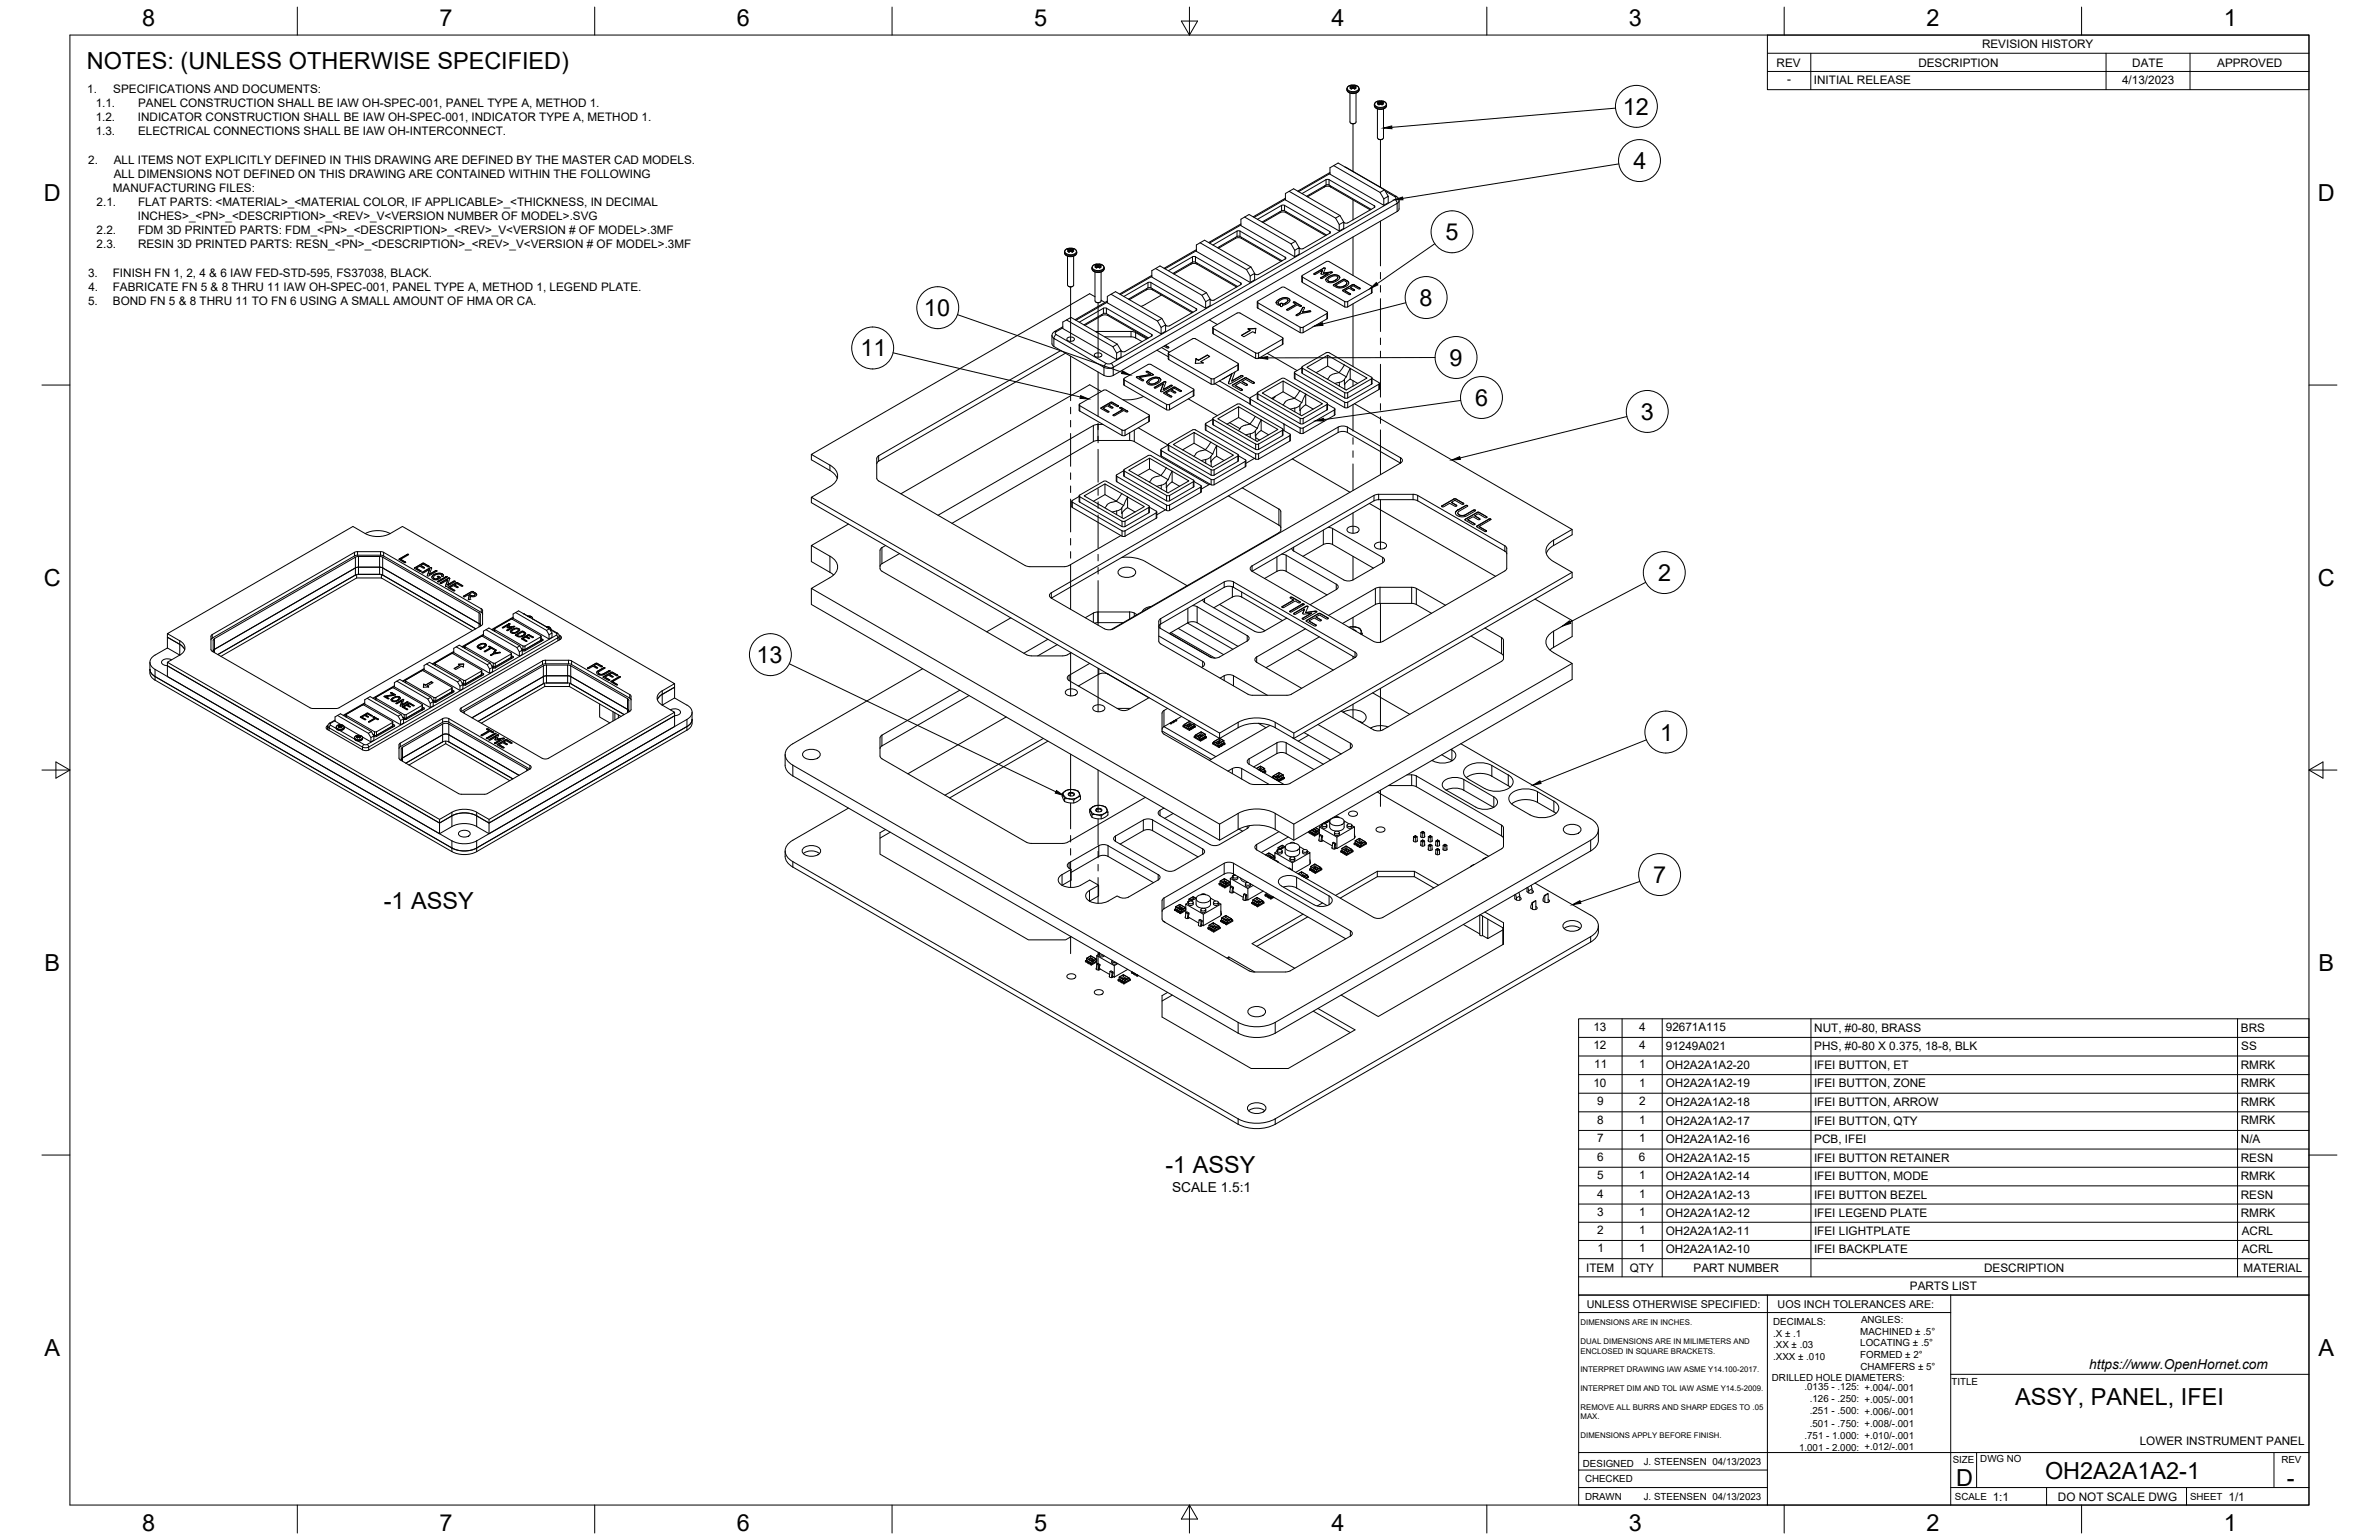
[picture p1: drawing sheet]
<svg xmlns="http://www.w3.org/2000/svg" width="864mm" height="559mm" viewBox="0 0 864 559" stroke-linecap="round" stroke-linejoin="round" font-family="sans-serif">
<defs><g id="words">
<g font-size="8.5">
<text x="51.6" y="9.4">8</text>
<text x="159.5" y="9.4">7</text>
<text x="267.5" y="9.4">6</text>
<text x="375.4" y="9.3">5</text>
<text x="483.4" y="9.4">4</text>
<text x="591.3" y="9.4">3</text>
<text x="699.3" y="9.4">2</text>
<text x="807.2" y="9.4">1</text>
<text x="31.5" y="25">NOTES: (UNLESS OTHERWISE SPECIFIED)</text>
<text x="589" y="41.7">12</text>
<text x="592.9" y="61.3">4</text>
<text x="16" y="72.9">D</text>
<text x="841.4" y="72.9">D</text>
<text x="524.7" y="87.1">5</text>
<text x="515.3" y="111">8</text>
<text x="335.4" y="114.7">10</text>
<text x="312.4" y="129.3">11</text>
<text x="526.2" y="132.7">9</text>
<text x="535.5" y="147.3">6</text>
<text x="595.6" y="152.3">3</text>
<text x="16" y="212.6">C</text>
<text x="601.9" y="210.8">2</text>
<text x="841.4" y="212.6">C</text>
<text x="274.7" y="240.6">13</text>
<text x="602.7" y="268.7">1</text>
<text x="600.1" y="320.4">7</text>
<text x="139.3" y="329.8">-1 ASSY</text>
<text x="16.2" y="352.3">B</text>
<text x="841.7" y="352.3">B</text>
<text x="423" y="425.7">-1 ASSY</text>
<text x="16.2" y="492">A</text>
<text x="841.7" y="492">A</text>
<text x="731.6" y="510">ASSY, PANEL, IFEI</text>
<text x="710.1" y="539.1">D</text>
<text x="742.4" y="536.7">OH2A2A1A2-1</text>
<text x="830.1" y="539.1">-</text>
<text x="51.6" y="555.5">8</text>
<text x="159.5" y="555.5">7</text>
<text x="267.5" y="555.5">6</text>
<text x="375.4" y="555.4">5</text>
<text x="483.4" y="555.5">4</text>
<text x="591.3" y="555.5">3</text>
<text x="699.3" y="555.5">2</text>
<text x="807.2" y="555.5">1</text>
</g>
<g font-size="5">
<text x="425.4" y="432.4">SCALE 1.5:1</text>
<text x="758.4" y="496.8">https://www.OpenHornet.com</text>
</g>
<g font-size="4.3">
<text x="719.5" y="17.6">REVISION HISTORY</text>
<text x="644.9" y="24.2">REV</text>
<text x="696.4" y="24.2">DESCRIPTION</text>
<text x="774" y="24.2">DATE</text>
<text x="804.9" y="24.2">APPROVED</text>
<text x="31.7" y="33.7">1.</text>
<text x="41.1" y="33.7">SPECIFICATIONS AND DOCUMENTS:</text>
<text x="648.7" y="30.2">-</text>
<text x="658.5" y="30.6">INITIAL RELEASE</text>
<text x="770.3" y="30.3">4/13/2023</text>
<text x="34.7" y="38.9">1.1.</text>
<text x="50.1" y="38.9">PANEL CONSTRUCTION SHALL BE IAW OH-SPEC-001, PANEL TYPE A, METHOD 1.</text>
<text x="34.7" y="44">1.2.</text>
<text x="50" y="44">INDICATOR CONSTRUCTION SHALL BE IAW OH-SPEC-001, INDICATOR TYPE A, METHOD 1.</text>
<text x="34.7" y="49.1">1.3.</text>
<text x="50.1" y="49.1">ELECTRICAL CONNECTIONS SHALL BE IAW OH-INTERCONNECT.</text>
<text x="32" y="59.3">2.</text>
<text x="41.3" y="59.3">ALL ITEMS NOT EXPLICITLY DEFINED IN THIS DRAWING ARE DEFINED BY THE MASTER CAD MODELS.</text>
<text x="41.3" y="64.5">ALL DIMENSIONS NOT DEFINED ON THIS DRAWING ARE CONTAINED WITHIN THE FOLLOWING</text>
<text x="41" y="69.6">MANUFACTURING FILES:</text>
<text x="35.1" y="74.7">2.1.</text>
<text x="50.1" y="74.7">FLAT PARTS: &lt;MATERIAL&gt;_&lt;MATERIAL COLOR, IF APPLICABLE&gt;_&lt;THICKNESS, IN DECIMAL</text>
<text x="50" y="79.9">INCHES&gt;_&lt;PN&gt;_&lt;DESCRIPTION&gt;_&lt;REV&gt;_V&lt;VERSION NUMBER OF MODEL&gt;.SVG</text>
<text x="35.1" y="85">2.2.</text>
<text x="50.1" y="85">FDM 3D PRINTED PARTS: FDM_&lt;PN&gt;_&lt;DESCRIPTION&gt;_&lt;REV&gt;_V&lt;VERSION # OF MODEL&gt;.3MF</text>
<text x="35.1" y="90.1">2.3.</text>
<text x="50.1" y="90.1">RESIN 3D PRINTED PARTS: RESN_&lt;PN&gt;_&lt;DESCRIPTION&gt;_&lt;REV&gt;_V&lt;VERSION # OF MODEL&gt;.3MF</text>
<text x="32" y="100.4">3.</text>
<text x="41" y="100.4">FINISH FN 1, 2, 4 &amp; 6 IAW FED-STD-595, FS37038, BLACK.</text>
<text x="32.1" y="105.5">4.</text>
<text x="41" y="105.5">FABRICATE FN 5 &amp; 8 THRU 11 IAW OH-SPEC-001, PANEL TYPE A, METHOD 1, LEGEND PLATE.</text>
<text x="32" y="110.6">5.</text>
<text x="41" y="110.6">BOND FN 5 &amp; 8 THRU 11 TO FN 6 USING A SMALL AMOUNT OF HMA OR CA.</text>
<text x="578.4" y="374">13</text>
<text x="595" y="374">4</text>
<text x="604.7" y="374.2">92671A115</text>
<text x="658.6" y="374.3">NUT, #0-80, BRASS</text>
<text x="813.5" y="374.3">BRS</text>
<text x="578.4" y="380.7">12</text>
<text x="595" y="380.7">4</text>
<text x="604.7" y="381">91249A021</text>
<text x="658.6" y="381">PHS, #0-80 X 0.375, 18-8, BLK</text>
<text x="813.6" y="381">SS</text>
<text x="578.7" y="387.5">11</text>
<text x="595.1" y="387.5">1</text>
<text x="604.7" y="387.8">OH2A2A1A2-20</text>
<text x="658.5" y="387.8">IFEI BUTTON, ET</text>
<text x="813.4" y="387.8">RMRK</text>
<text x="578.4" y="394.3">10</text>
<text x="595.1" y="394.3">1</text>
<text x="604.7" y="394.5">OH2A2A1A2-19</text>
<text x="658.5" y="394.5">IFEI BUTTON, ZONE</text>
<text x="813.4" y="394.5">RMRK</text>
<text x="579.8" y="401">9</text>
<text x="595" y="401">2</text>
<text x="604.7" y="401.3">OH2A2A1A2-18</text>
<text x="658.5" y="401.3">IFEI BUTTON, ARROW</text>
<text x="813.4" y="401.3">RMRK</text>
<text x="579.8" y="407.8">8</text>
<text x="595.1" y="407.8">1</text>
<text x="604.7" y="408.1">OH2A2A1A2-17</text>
<text x="658.5" y="408.1">IFEI BUTTON, QTY</text>
<text x="813.4" y="408">RMRK</text>
<text x="579.8" y="414.5">7</text>
<text x="595.1" y="414.5">1</text>
<text x="604.7" y="414.8">OH2A2A1A2-16</text>
<text x="658.6" y="414.8">PCB, IFEI</text>
<text x="813.5" y="414.8">N/A</text>
<text x="579.8" y="421.3">6</text>
<text x="595" y="421.3">6</text>
<text x="604.7" y="421.6">OH2A2A1A2-15</text>
<text x="658.5" y="421.6">IFEI BUTTON RETAINER</text>
<text x="813.4" y="421.6">RESN</text>
<text x="579.8" y="427.9">5</text>
<text x="595.1" y="427.9">1</text>
<text x="604.7" y="428.2">OH2A2A1A2-14</text>
<text x="658.5" y="428.2">IFEI BUTTON, MODE</text>
<text x="813.4" y="428.1">RMRK</text>
<text x="579.8" y="434.6">4</text>
<text x="595.1" y="434.6">1</text>
<text x="604.7" y="434.9">OH2A2A1A2-13</text>
<text x="658.5" y="434.9">IFEI BUTTON BEZEL</text>
<text x="813.4" y="434.9">RESN</text>
<text x="579.8" y="441.2">3</text>
<text x="595.1" y="441.2">1</text>
<text x="604.7" y="441.5">OH2A2A1A2-12</text>
<text x="658.5" y="441.5">IFEI LEGEND PLATE</text>
<text x="813.4" y="441.5">RMRK</text>
<text x="579.8" y="447.8">2</text>
<text x="595.1" y="447.8">1</text>
<text x="604.7" y="448.1">OH2A2A1A2-11</text>
<text x="658.5" y="448.1">IFEI LIGHTPLATE</text>
<text x="813.8" y="448.1">ACRL</text>
<text x="579.9" y="454.4">1</text>
<text x="595.1" y="454.4">1</text>
<text x="604.7" y="454.7">OH2A2A1A2-10</text>
<text x="658.5" y="454.7">IFEI BACKPLATE</text>
<text x="813.8" y="454.7">ACRL</text>
<text x="575.8" y="461.5">ITEM</text>
<text x="591.7" y="461.4">QTY</text>
<text x="614.8" y="461.5">PART NUMBER</text>
<text x="720.3" y="461.5">DESCRIPTION</text>
<text x="814.5" y="461.5">MATERIAL</text>
<text x="693.3" y="468.1">PARTS LIST</text>
<text x="776.8" y="524.4">LOWER INSTRUMENT PANEL</text>
<text x="723.4" y="544.5">1:1</text>
<text x="747" y="544.7">DO NOT SCALE DWG</text>
<text x="809" y="544.5">1/1</text>
</g>
<g font-size="3.9">
<text x="576" y="474.6">UNLESS OTHERWISE SPECIFIED:</text>
<text x="645.3" y="474.7">UOS INCH TOLERANCES ARE:</text>
</g>
<g font-size="3.5">
<text x="643.7" y="485">.X ± .1</text>
<text x="643.7" y="480.8">DECIMALS:</text>
<text x="675.3" y="484.3">MACHINED ± .5°</text>
<text x="675.6" y="480">ANGLES:</text>
<text x="643.7" y="489.3">.XX ± .03</text>
<text x="675.3" y="488.6">LOCATING ± .5°</text>
<text x="643.7" y="493.5">.XXX ± .010</text>
<text x="675.3" y="492.8">FORMED ± 2°</text>
<text x="675.4" y="497.1">CHAMFERS ± 5°</text>
<text x="643.2" y="501.1">DRILLED HOLE DIAMETERS:</text>
<text x="708.4" y="502.7">TITLE</text>
<text x="655" y="504.4">.0135 - .125: +.004/-.001</text>
<text x="657" y="508.8">.126 - .250: +.005/-.001</text>
<text x="657" y="513.2">.251 - .500: +.006/-.001</text>
<text x="657" y="517.7">.501 - .750: +.008/-.001</text>
<text x="653.1" y="526.5">1.001 - 2.000: +.012/-.001</text>
<text x="655" y="522.1">.751 - 1.000: +.010/-.001</text>
<text x="574.6" y="532.3">DESIGNED</text>
<text x="596.7" y="531.6">J. STEENSEN 04/13/2023</text>
<text x="708.9" y="530.9">SIZE</text>
<text x="718.9" y="530.5">DWG NO</text>
<text x="828.2" y="530.9">REV</text>
<text x="575.4" y="537.9">CHECKED</text>
<text x="575.4" y="544.3">DRAWN</text>
<text x="596.7" y="544.3">J. STEENSEN 04/13/2023</text>
<text x="709.6" y="544.2">SCALE</text>
<text x="795" y="544.2">SHEET</text>
</g>
<g font-size="2.8">
<text x="573.7" y="480.9">DIMENSIONS ARE IN INCHES.</text>
<text x="573.7" y="487.7">DUAL DIMENSIONS ARE IN MILIMETERS AND</text>
<text x="573.7" y="491.1">ENCLOSED IN SQUARE BRACKETS.</text>
<text x="573.7" y="497.9">INTERPRET DRAWING IAW ASME Y14.100-2017.</text>
<text x="573.7" y="504.7">INTERPRET DIM AND TOL IAW ASME Y14.5-2009.</text>
<text x="573.7" y="511.6">REMOVE ALL BURRS AND SHARP EDGES TO .05</text>
<text x="573.7" y="514.9">MAX.</text>
<text x="573.7" y="521.8">DIMENSIONS APPLY BEFORE FINISH.</text>
</g>
</g></defs>
<!-- layer: Visible Narrow -->
<g fill="none" stroke="#000" stroke-width=".36">
<path d="M488.9 32.2a2.55 2.55 0 0 0 4.5 0M488.9 32.5a2.55 2.55 0 0 0 4.5 0M490.1 31a1.06 1.06 0 0 0-1 1 1.06 1.06 0 0 0 1 1.1 2.34 2.34 0 0 0 3.2-1.1l-.3-.6-.8-.4M490.3 31.6l.1 .6M490.4 31.5l.1 .7M491 31.1l-.1 .9M491.1 31.1v.8M491.3 31.1v.9v-.9M491.9 31.5l-.1 .7M491.9 31.6v.6M498.9 38a2.55 2.55 0 0 0 4.4 0M498.9 38.3a2.55 2.55 0 0 0 4.4 0"/>
<path d="M500.1 36.7a1.06 1.06 0 0 0-1.1 1.1 1.06 1.06 0 0 0 1.1 1 2.34 2.34 0 0 0 3.1-1l-.3-.6-.7-.5M500.3 37.4l.1 .6M500.4 38l-.1-.7 .1 .7M501 36.8l-.1 1M501.1 36.8v.9M501.2 36.8l.1 1M501.9 37.4l-.1 .6M464.7 76.8v.4M465.2 74.5v2M466.3 74.5v2M466.6 72.3l-11.3 6.6M466.8 76.8v.4"/>
<path d="M480.8 67.4v.4M481.4 65.2v1.9M482.5 65.2v1.9M482.8 63l-11.4 6.6M483 67.4v.4M488.5 60.7l.3 .1M498.9 74.7v.6M502.9 69.3l3.5 2.1M506.4 72.4l-103.1 59.5M506.4 71.4l.4 .5-.4 .5 .6 .6 .2 .8 .7-1M507 71.3l-.6 .1M507.2 76.8v-3l-103.1 59.5v2.9"/>
<path d="M386.4 91.4a2.55 2.55 0 0 0 4.5 0M386.4 91.7a2.55 2.55 0 0 0 4.5 0M387.6 90.2a1.06 1.06 0 0 0-1.1 1 1.06 1.06 0 0 0 1.1 1.1 2.34 2.34 0 0 0 3.2-1.1l-.3-.6-.8-.4M387.8 90.8l.1 .6-.1-.6M387.9 90.7l.1 .7M388.5 90.2l-.1 1M388.6 90.3v.8M388.7 90.3v.8M388.8 91.2l-.1-1 .1 1M389.4 90.7v.7M396.4 97.2a2.55 2.55 0 0 0 4.4 0M396.4 97.5a2.55 2.55 0 0 0 4.4 0"/>
<path d="M397.6 95.9a1.06 1.06 0 0 0-1.1 1.1 1.06 1.06 0 0 0 1.1 1 2.34 2.34 0 0 0 3.1-1l-.3-.6-.7-.5M397.8 97.1v-.6l.1 .7M397.8 96.5l.1 .7M398.4 96v1l.1-1M398.6 96v.9M398.8 96l-.2 .9M399.4 96.5v.6M432.4 95.4v.4M432.9 93.2v1.9M434 93.2v1.9M434.3 91l-11.4 6.5M434.5 95.4v.4"/>
<path d="M448.5 86.1v.4M449.1 83.9v1.9M450.1 83.9v1.9M450.5 81.6l-11.4 6.6M450.7 86.1v.4M466.6 93.3v.7M479.6 99.2v.1M480.5 97.3v.1M482.7 84v.6M385.8 119l-2.4 1.4-.6-.1M400 114.1v.4M400.6 111.8v2"/>
<path d="M401.6 111.8v2M402 109.6l-11.4 6.6M402.2 114.1v.4M416.2 104.8v.4M416.7 102.5v2M417.8 102.5v2M418.1 100.3l-11.3 6.6M418.3 104.8v.4M434.2 112v.6M440.5 119.2v2M450.4 102.7v.6M456.6 109.9v1.9"/>
<path d="M464.8 111v.1M467.3 112.2v.1M470.2 109.6v.1M472 118.7v2M472.8 100.5v2M473.1 118.7v2M479.6 100.7v.1M481.7 113.8v1.9M487.5 103.9v.1M487.6 101.4v.1M488 103.7v.1M488.1 109.4v2"/>
<path d="M488.2 101.4v.1M488.7 103.1v.2M489 101.9v.1M489.2 109.4v2M490.1 106.6h.1M490.9 103.3v.1M491.5 103.3v.1M491.6 105.1v.1M497.8 104.4v2M381.9 121.8l.7 1M382.6 125.7v-2.9l18.1 10.5v2.9M383.4 121.4l18.2 10.5"/>
<path d="M383.4 121.4l-.6 .6-.2 .8M383.4 120.4l-.4 .5 .4 .5M398.1 120.3v.2M400.8 133.3l1.7 .4 1.6-.4M401.6 131.9l1 .2 .7-.2M401.6 131.9l-.6 .6-.2 .8M403.3 131.9l.6 .6 .2 .8M408.1 137.9v1.9M410.6 120.3v1.9M412.2 120.7v1.9M416.2 134.7v.2M418.1 121.3v.7"/>
<path d="M418.4 135.8v.1M422.6 138.5v.1M424.1 125.9v.1M424.3 128.5v2M425.4 139.8v.1M439.7 137.4v2M440.7 137.4v2M449.3 132.4v2M451.1 136.3v.1M451.8 137.2v.1M452.6 137.2v.1M452.6 139.4v.1"/>
<path d="M455.8 128.1v1.9M456.9 128.1v1.9M465.5 123.1v1.9M470.1 135.5v2M472.8 133.6v1.9M486.2 138.7v1.4M488 137.7v1.9M497.8 137.5v1.9M500.5 139.4v2M392 147.2v1.9M396.9 154.4v5.8M398.6 154v5.8"/>
<path d="M402.4 149.2v.1M403.1 146v.1M403.8 146v.1M403.8 147.7v.1M404.3 150.5v.1M407.1 147.9v.1M407.3 156.1v1.9M408.4 156.1v1.9M410.1 157v2.8M411.8 156.1v4.1M417 151.1v1.9M419.2 140.5v.1"/>
<path d="M423.5 146.7v2M424.6 146.7v2M425.2 143.7v.1M426 140.5v.1M426.6 140.5v.1M426.7 142.3v.1M433.2 141.8v1.9M437.8 154.2v1.9M440.5 152.3v1.9M450.8 141.2v.1M453.9 157.4v1.4M453.9 144.9v1.9"/>
<path d="M455.7 156.3v2M456.6 142.9v2M465.5 156.1v2M468.2 158.1v1.9M470 148.1v1.3M471.9 147v1.9M472 151.8v1.9M472 155.3v1.9M473.1 151.8v1.9M473.1 155.3v1.9M481.7 146.8v2M484.4 148.8v1.9"/>
<path d="M485.8 155v1.9M488.1 142.5v1.9M488.1 146v1.9M489.1 155v1.9M489.2 142.5v1.9M489.2 146v1.9M301.3 168.8v1.9M319 165.4v1.9M405.4 172.9v1.9M408.1 170.9v2M421.5 176.1v1.3M421.6 163.5v2"/>
<path d="M423.4 175v2M423.5 179.8v1.9M424.3 161.6v1.9M424.6 179.8v1.9M433.2 174.8v2M435.9 176.8v1.9M437.7 166.8v1.3M439.5 165.7v1.9M439.7 170.5v1.9M439.7 174v1.9M440.7 170.5v1.9M440.7 174v1.9"/>
<path d="M449.3 165.5v1.9M452 167.4v2M455.8 161.1v2M455.8 164.6v2M456.9 161.1v2M456.9 164.6v2M498.8 179.8v1.9M500.5 179.4v1.9M508.4 166.1v1.9M513 179.4v1.9M514.6 179.8v1.9M320.1 198.7v5.8"/>
<path d="M389.3 182.2v2M392 180.3v1.9M405.4 185.4v1.4M407.2 184.3v2M407.3 189.1v2M407.3 192.6v2M408.4 189.1v2M408.4 192.6v2M417 184.2v1.9M419.7 186.1v1.9M423.5 183.3v1.9M424.6 183.3v1.9"/>
<path d="M464.2 184.7v5.8M469.6 198.6v1.3M480.4 192.3v5.3M483.7 191.8v5.8M523.6 183.5v.1M528.6 183.2v.1M529.2 185.1v.1M532.1 186.7v.1M534.8 185.1v.1M535.2 190v.1M536.2 185.9v.1M537 185.9v.1"/>
<path d="M537.1 188.1v.1M539.4 192.5v.1M546.3 198v2M564 196v2M128.7 200.4v1.3M129 202.2v6.5M129.8 200.2v1.3M130.1 201.9v6.5M137.8 201.9v6.5M138.1 200.2v1.3M138.9 202.2v6.5M139.3 200.4v1.3"/>
<path d="M147.1 203.9v.1M152.7 207.1v.1M153.4 207.6v.1M153.4 204.4h.1M153.9 204.4h.1M153.9 205.9h.1M156.2 206v.1M158.5 207.1h.1M158.7 209.9v.1M159 210.9v.1M159.3 209.2v.1M159.8 209.5h.1"/>
<path d="M160 211.4v.1M160.4 209h.1M161.9 209.3h.1M162.8 209.8v.1M164.9 214.1v.1M165.1 210.9h.1M165.6 211.4v.1M166.1 211.5h.1M166.2 212.9v.1M168.4 216.3h.1M170 217.4h.1M171 216v.1"/>
<path d="M171.7 214.7h.1M301.3 201.8v5.9M381.6 215.1v1.9M437.3 217.2v1.4M444.4 211.2v1.9M447.4 212.9v3.7M447.8 211.2v1.9M450.7 214.8v1.8M454.5 205.3v2M463.5 202.1v5.2M466.9 201.5v5.8M469.2 216.8v.1"/>
<path d="M472.7 219.2v.1M485.1 212v1.9M499.3 213.5v5.9M501 213.1v5.8M501.9 202.3v1.9M512.4 213.1v5.8M514.1 213.5v5.9M65.3 232.5v5.2M77 230.3v1.2M77.9 231.7v5.1M164.7 236.6l-7.6 4.4M168.8 234.7v.6"/>
<path d="M173.9 222.4v5.1M174.3 235.5h.1M174.7 220.9v1.3M175.5 230.4l-7.6 4.4M175.9 236.3h.1M177.8 234.6h.1M179.6 228.5v.6M184.1 227.6v.1M184.1 228.6v.1M184.7 226.3v.1M185.5 237.3v1.7M186.2 238.2v.4"/>
<path d="M186.3 224.2l-7.6 4.4M189.4 230.8h.1M189.4 229.1h.1M189.7 230.6v.1M189.8 234.4v1.8M189.9 229.1h.1M190.1 222.7h.2M190.2 230.2v.1M190.4 229.4h.1M190.6 234.4v1.7M191.2 232.5v.1M191.7 230.3v.1"/>
<path d="M191.7 223.6v.1M191.8 223.7h.1M191.9 223.6v.2M192.1 230.4h.1M192.1 231.5v.1M192.3 224h.1M192.4 224h.1M192.6 223.6l.6 .4v.5M193.3 224.4v.2M196.3 231.1v1.7M196.9 239.8v1.4M197 232v.4"/>
<path d="M198.1 239.6v1.3M198.4 227.5h.1M198.5 227.5h.1M198.6 227.5v.1M199 227.8v.1M199.2 227.4l.7 .6-.2 .5M199.9 228.6l2.1 1.2M200 228.3l-.2 .4M200 228.5l-.1 .3M202 230.5l-68.7 39.6M202 230.5l.5 .9 .5-.7M202 229.8l.2 .3-.2 .4"/>
<path d="M202.4 229.7l-.4 .1M202.5 232.5v-1.1l-68.7 39.7v1.1M203.3 230.7v1.3M206.4 239.6v1.3M207.5 239.8v1.4M396.9 222.5v3.3M398.6 222.1v3.8M410.1 222.1v2.5M411.8 222.5v1.1M421.1 226.6v1.3M421.3 224.5v1.9M431.2 220.7v5.3"/>
<path d="M434.6 220.2v5.8M436.6 240v1.9M452.8 230.7v1.9M456.2 238.4v1.9M465.6 220v.1M468.4 221.7v.1M472.9 222.5h.1M472.9 224.3v.1M474 220v.1M477.6 226.7v.1M478.6 222.7h.1M479.4 222.7h.1"/>
<path d="M479.4 224.9v.1M491.9 236.6v2M545.1 231.4v5.8M564 229v5.9M56.3 242.9v3.9M125.7 259.6v.6M132.4 255.3l-7.6 4.4M133.2 258.8v.1M133.6 258.8v.1M133.6 260h.1M136.5 253.4v.6M141.9 251.3v.1"/>
<path d="M143.2 249.1l-7.6 4.4M143.4 252v.1M143.9 255.1v.1M146.1 253.8v.1M146.7 259.3v1.7M147.3 247.2v.6M147.4 259.3v1.7M147.9 257.3v.1M148 254.7h.1M148.4 255.1v.1M148.8 255.1v.1M148.9 256.3v.1"/>
<path d="M153.2 256v1.7M153.9 256.9v.4M153.9 242.9l-7.5 4.3M157.5 253.1v1.7M158.1 240.9v.7M158.2 253.1v1.7M164 249.8v1.7M164.7 250.7v.4M167.4 256.9v1.3M168.3 246.9v1.7M168.6 258.2v.6M169 246.9v1.7"/>
<path d="M174.8 243.5v1.8M175.5 244.5v.4M179.1 240.6v1.8M179.8 240.6v1.8M197.3 241.6v6.5M198.4 241.3v6.5M206.1 241.3v6.5M207.2 241.6v6.5M213.4 242.3v.1M216.8 242.2h.1M217.2 243.4h.1M219.1 244.5h.1"/>
<path d="M220.9 243.4v.1M221.2 246.6v.1M221.9 243.9v.1M222.4 243.9v.1M222.4 245.4v.1M224 248.3v.1M227.8 253.5v5.1M228.6 252v1.3M240.4 250.7v5.2M388.1 245v2M398.9 242.6v2M402.2 244.6h.1"/>
<path d="M422.5 257.8v5.9M444.4 245.2v1.8M447.8 245.2v3.7M487.8 258.3v.3M118.8 263.4v1.3M119.5 265v-.9l12.1 7v1M119.6 262.4h.4M120 263.1l2.1 1.2M120 262.5l-.2 .3 .2 .3-.5 1-.5-.7M121.6 261.5l-1.6 1M122 263.9a1.69 1.69 0 0 0 3 0M122 264.1a1.69 1.69 0 0 0 3 0"/>
<path d="M122.8 263.1l-.3 .1a.57 .57 0 0 0-.2 1 1.65 1.65 0 0 0 2.6-.5l-.7-.6M123 263.5v.4v-.4M123 263.4v.5M123.3 265l5.4 3.2M123.4 263.1v.7M123.5 263.1v.6M123.6 263.1v.7M124 263.9v-.4v.4M128.7 267.7a1.69 1.69 0 0 0 2.9 0M128.7 267.9a1.69 1.69 0 0 0 2.9 0M129.5 266.9l-.4 .2a.57 .57 0 0 0-.1 1 1.65 1.65 0 0 0 2.6-.6l-.7-.6M129.6 267.3v.4v-.4"/>
<path d="M129.6 267.3l.1 .4M129.9 268.9l2.2 1.2M130.1 267l-.1 .6M130.1 267v.5M130.3 267.6l-.1-.6 .1 .6M130.7 267.3l-.1 .4M132.1 270.1h1.2M132.1 270.1l-.5 .7a1.22 1.22 0 0 0 1.8 .4l.5-.1-.6-1M132.7 261h.1M133.9 261.8v.1M135.8 260.1v.1M136 265.5v1.8"/>
<path d="M136.7 265.5v1.8M142.4 262.2v1.7M143.1 263.1v.4M145.3 269.7v1.3M146.1 271.1v5.1M160.7 260.8v1.3M160.7 262.7v6.5M162.9 260.8v1.3M162.9 262.7v6.5M174.8 266.7h.1M176.7 267.8v.1M177.2 264.5v.1"/>
<path d="M179.5 266.1v.1M179.7 268.3v.1M179.7 269.5v.1M180.4 266.7v.1M182.8 271.1v.1M183.5 268.4v.1M184 268.4v.1M184 269.9v.1M191.2 279.1v.6M192.3 277.8v1.3M249.4 261v3.9M287.8 277.7v3.9"/>
<path d="M320.1 266.8v3.9M447.4 278.9v1.8M449.5 262.1v2M450.7 278.9v3.8M453.4 275.4v1.9M462.9 262.1v2M463.5 269.5v3.9M466.9 269.5v3.9M469.6 267.9v.1M490.2 269.7v1.9M497.8 264.1v.2M527 272.1v3.9"/>
<path d="M541.5 277.8v3.9M164 294.7v5.2M173 294.7v5.2M415 297.5v3.9M418.4 297.5v3.9M421.1 294v2M449.5 295.2v5.8M452.8 299.7v1M462.9 295.2v5.8M512.4 281.2v3.9M514.1 281.6v3.9M531.4 282.9v3.9"/>
<path d="M542.3 289.2v3.7M545.1 299.4v3.9M547.5 281.2v3.9M558.1 287.3v3.9M564.1 290.7v3.9M164 305.1v3.9M173 305.1v3.9M287.8 312.7v1.9M385.5 317.4v3.8M388.1 313.1v1.9M398.9 306.9v3.8M402.2 306.9v3.8"/>
<path d="M404.9 303.4v1.9M420.4 317.4v1.9M436.6 308v2M444.4 313.2v3.9M447.8 313.2v3.9M456.2 306.4v2M470.7 318.3v3.9M477.7 316.3h.1M489 309.8h.1M493.8 307h.1M577.4 304.9v3.9M395.5 323.1v3.9"/>
<path d="M422.5 325.9v3.9M440.8 337.6v.1M445.3 335h.1M456.6 328.5h.1M461.5 325.6v.1M482.5 325.1v3.2M490.2 337.7v2M577.4 339.9v1.9M408.2 356.4v.1M449.5 371v3.9M462.9 371v3.9M449.5 406v1.9"/>
<path d="M462.9 406v1.9"/>
</g>
<!-- layer: Visible -->
<g fill="none" stroke="#000" stroke-width=".36">
<path d="M489.2 31.5l.3-.2a3.1 3.1 0 0 1 2.7-.3l1 .7 .2 1-.6 .8-1.1 .4-1.5-.1-.8-.4-.5-.8zM490 31.9l.7 .4M490.1 33.8v10.4a1.28 1.28 0 0 0 2.2 0v-10.4M490.3 31.4h.1M490.3 31.6l-.3 .3M490.4 31.4v.1M490.4 31.6h-.1M490.4 31.5l.1 .7M490.4 31.5v.1M490.4 31.5h.1M490.6 31l.3 1.1M490.8 32.2l-.2 .1"/>
<path d="M491.2 31h-.5l-.7 .3 .3 .1M491.2 31.9l-.5 .4M491.2 31.9l.1 .1M491.3 32l.4 .3M491.3 31l-.1 .1M491.3 31h.1M491.3 31l1 .3-.3 .1M491.6 31l-.2 1.1M491.9 31.5l-.2 .8-.2-.1M491.9 31.5v.1M491.9 31.5h.1M491.9 31.6h.1"/>
<path d="M491.9 31.4v.1M492 31.4h-.1M492 31.6l.3 .3M492.3 31.9l-.6 .4M500 39.5v10.5a1.28 1.28 0 0 0 2.2 0v-10.5M500.1 36.7a3.2 3.2 0 0 1 2.7 .3l.5 .8-.2 1.1-.9 .6-1.4 .2-1.3-.4-.6-.8 .1-1 1.1-.8M500.3 37.3l-.3 .4 .6 .3M500.3 37.2h.1M500.3 37.3v.1M500.4 37.3v.7M500.4 37.3h-.1M500.4 37.2v.1"/>
<path d="M500.6 36.7l.2 1.1M500.6 36.7l.4 .1M500.6 36.7l-.6 .4 .3 .1M501 36.8h.1M501 37.7l-.2 .2M501.1 37.7h-.1M501.1 37.7h.1M501.1 36.8h.1M501.2 37.7h.1M501.3 36.8h-.1M501.5 37.9l.2 .1M501.6 36.7l-.3 .1"/>
<path d="M501.9 37.3l-.1 .7M501.9 37.2v.1M501.9 37.3v.1M501.9 37.2h.1M501.9 37.3l.4 .3M502.3 37.7a.58 .58 0 0 1-1 0M502.3 37.1l-.7-.4-.2 1.1M502.3 37.1l-.4 .1M490.4 44.7l.2 .1M491.9 44.7l-1.3 .1M500.3 50.5l.8 .2 .8-.2M451.8 78.8l1.6-1 16.9 9.7 1.3 2.4"/>
<path d="M456.5 79.6l8.7-5.1 .9-.1 16.9 9.8-.2 .4-9.8 5.6-.8 .1-.6-.3M465.2 76.5h1.1M465.2 76.5l-7 4.1M466.3 76.5l15.3 8.8M466.6 71.9l-11.7 6.8M468 69.4l1.6-.9 16.8 9.7 1.4 2.4M472.6 70.3l8.8-5.1 .8-.1 16.9 9.8-.2 .4-9.7 5.6-.8 .1-.6-.3M474.3 71.2l7.1-4.1 .8-.1 15.6 9M480.8 67.8l-6.2 3.6M480.8 67.8l1.4-.2 .8 .2M482.8 60.9l1.3-.8 16.9 9.7 1.3 2.4 1.6-1v2.4l-1.6 .9-19.5-11.3zM482.8 62.6l-11.7 6.8"/>
<path d="M483 67.8l14.4 8.4M484.1 60.1l1.7-.9 16.8 9.7 1.3 2.3M486.4 78.2l-1.6 .9M488.2 60.6l19.1 10.9 .6 1.1-.2 3.7-104.1 60.1-1.8 .2-1-.4-18.2-10.5M502.3 72.2v2.3M502.6 68.9l-1.6 .9M387.5 93v10.4a1.28 1.28 0 0 0 2.3 0l-.1-10.4M387.6 90.2l-1 .6-.2 1 .6 .9 1.3 .4 1.5-.2 .9-.6v-1.5l-1-.6M387.9 90.7l.1 .7M387.9 90.7l-.4 .4a.62 .62 0 0 0 1.1 0h.2a.51 .51 0 0 0 .5 .3 .51 .51 0 0 0 .4-.4l-.2-.2M387.9 90.6v.1M388.1 90.1l.2 1.2"/>
<path d="M388.1 90.1l.4 .1M388.2 90.1l-.7 .4 .4 .2M388.3 91.3l-.2 .1M388.5 90.2h.1M388.5 90.2h.3M388.8 90.2h.1M389 91.3l.2 .1M389.1 90.1l-.2 1.2M389.1 90.1l-.3 .1M389.1 90.1l.7 .4-.3 .1M389.4 90.7l-.1 .7M389.4 90.6v.1"/>
<path d="M389.4 90.7v.1M389.4 90.8h.1M389.5 90.6h-.1M389.7 90.2h-2.1M397.5 98.7v10.5a1.28 1.28 0 0 0 2.2 0M397.8 96.4h.1M397.8 96.5l-.3 .3 .1 .2 .5 .2 .4-.3M397.8 96.4l.1 .8M397.9 96.5h-.1M397.9 96.4h.1M398.1 95.9l.2 1.1M398.1 95.9l.4 .1"/>
<path d="M398.1 95.9l-.6 .4 .3 .1M398.2 97.1l-.2 .1M398.4 96h.1M398.5 96.9h-.1M398.5 96h.2M398.5 96.9h.2M398.7 96.9h.1M398.8 96h-.1M399 97.1l.2 .1M399.1 95.9l-.2 1.1M399.1 95.9l-.3 .1M399.1 95.9l.7 .4-.4 .1"/>
<path d="M399.4 96.4l-.1 .8M399.4 96.4h.1M399.4 96.5h.1M399.4 96.5l.4 .3-.2 .2-.5 .2-.3-.3M399.6 95.9l-1.6-.1-1.1 .4-.5 .9 .2 1 1.7 .8 1.2-.1 .9-.5 .3-.5 .1-.8-.4-.6-.8-.5M399.7 98.7v10.5M418.1 99.9l-11.7 6.8M419.5 97.4l1.6-.9 16.8 9.7 1.4 2.3M424.1 98.2l8.8-5 .8-.1 16.9 9.8-.2 .4-9.7 5.6-.8 .1-.6-.3M425.8 99.2l7.1-4.1 .8-.1 15.5 8.9M426.1 99.4l6.3-3.6 1.7-.1 14.8 8.5M434.3 90.6l-11.7 6.7"/>
<path d="M435.7 88.1l1.6-.9 16.8 9.7 1.3 2.3M440.3 88.9l8.7-5.1 .9-.1 16.9 9.8-.2 .5-9.7 5.6-1.5-.2M442.3 90.1l6.2-3.6 1.8-.2 14.8 8.5M449 85.8h1.1M449.1 85.8l-7.1 4.1M450.1 85.8l15.3 8.8M450.5 81.3l-11.8 6.7M454.1 96.9l-1.6 .9M458.5 80.8l6.2-3.6 1.7-.2 14.8 8.5M470 90.8l-1.3-2.3-16.9-9.7-1.3 .7v2.4l19.5 11.3 1.6-1v-2.3l-1.6 .9v2.4M470.3 87.5l-1.6 1M476.9 99.4l3.8-2.2 .4 .2-.7 1.7 2.8-.4 .5 .1-3.8 2.3-.5-.3 2.7-1.5-2.5 .1 .5-1.3-2.6 1.5z"/>
<path d="M477.1 99.3l-.2 .2M480.1 98.1l-.5 1.3M481 97.3l.1 .1M481 97.3h-.5l-3.4 1.9M482.1 99.3l-2.7 1.5M483.2 98.7l.4 .1M483.2 98.8l-2.8 .3M483.6 98.7l.1 .2M484.5 99.7v.1M485.9 100h.1M486.2 81.5l-1.4-2.4-16.8-9.7-1.4 .8v2.3l19.6 11.3 1.6-.9v-2.3l-1.6 .9v2.3M385.8 118.6l-3.2 1.8-.6 .8-.1 3.5 .7 1"/>
<path d="M387.2 116.1l1.6-.9 16.8 9.7 1.4 2.3M387.9 103.9l.8 .2 .7-.2M391.8 116.9l8.8-5.1 .8-.1 16.9 9.8-.2 .4-9.7 5.7M393.5 117.9l7.1-4.1 .8-.1 15.5 8.9M397.5 107.7l-1.9-1.1-101.1 58.3 6.8 3.9a4.1 4.1 0 0 1 2.8 3.9 4.1 4.1 0 0 1-2.8 3.9l-6.8 3.8 148.2 85.6 6.8-3.9a14.9 14.9 0 0 1 13.4 0l6.8 3.9 101-58.3-6.7-3.9a4.1 4.1 0 0 1-2.8-3.9 4.1 4.1 0 0 1 2.8-3.9l6.7-3.9-79-45.6M397.8 109.6l.8 .3 .8-.3M399.7 108.9l1.4 .8M402 109.2l-11.8 6.8M402.2 114.5l14.4 8.3M402.2 114.5l-.9-.3-1.3 .3-6.2 3.6M403.3 106.8l1.6-1 16.9 9.7 1.3 2.4M408 107.6l8.7-5.1 .9-.1 16.8 9.8-.2 .4-9.7 5.6-.8 .1-.6-.3"/>
<path d="M409.6 108.5l7.1-4 .9-.1 15.5 8.9M410 108.7l6.2-3.5 1.8-.2 14.8 8.5M415.8 110.4l-1.6 .8M421.5 118.8l-1.3-2.3-16.9-9.7-1.3 .7v2.4l19.5 11.2 1.6-.9v-2.3l-1.6 .9v2.3M421.6 107.1l-5.8 3.3M421.8 115.5l-1.6 1M437.7 109.5l-1.4-2.4-16.8-9.7-1.4 .8v2.3l19.6 11.3 1.6-.9v-2.4l-1.6 1v2.3M437.9 106.2l-1.6 .9M439 116.1l2.9 1.7M440.2 118.9v1.9M440.5 119.2l15.3 8.9M450.2 113.6l15.3 8.9"/>
<path d="M450.2 113.6h-1.1l-8.6 5-.3 .2 .3 .4M452.9 119.3l3-.2-.3 1.8-.9-.5-3.2 1.8-.9-.5 3.2-1.9zM453.8 100.1l-1.3-2.3-16.8-9.7-1.4 .8v2.3l19.5 11.3 1.6-.9v-2.4l-1.6 .9v2.4M453.8 119.8l-3.1 1.9M455.9 119.3l-2.8 .1M456.4 109.6v1.9l.2 .3 15.6 9 .9-.1 8.8-5.3M456.6 109.9l15.6 8.9 .9-.1 8.6-4.9M463.3 109.7v.1M463.6 109.1l1.3-.8 1.3-.3 1.2 .1 .8 .5v.6l-.5 .7-2.2 .9-.2 .5-.4-.1a.51 .51 0 0 0-.2-.5 .51 .51 0 0 0-.6 0l-.8-.7zM464.2 110.4h.6M464.4 108.6v.1M464.8 110.3v.2"/>
<path d="M464.8 110.8v.3M464.9 110.2h.6M464.9 110.1l-.1 .2M465.2 104.3h1.1l15.4 8.8 .2 .5-.2 .1M465.2 104.3l-8.6 4.9-.2 .2 .2 .5M465.5 110.2l-.4-.1-.5 .4-.5-.3-.1-.4 .2 .5M465.5 110.1v.1M465.5 110.3l.1 .1M466.4 108v.1M466.7 109.9l-1.1 .6M467.6 109.1l-.9 .9-1.2 .3M467.6 109.1l-.5-.6-1.1-.1-1.4 .7-.6 .7"/>
<path d="M467.6 109.1l-.9 .9M467.8 108.3v.1M468.2 109.1l-.6-.9-1.8-.1-1.9 .9-.7 .9M469.5 109.7l.6-.1 2.3 1.5-.4 .1-1.1-.5-3.3 1.9-.5-.1 3.4-2.1zM469.6 109.6l2.6 1.4M469.6 109.7l-.1 .1M470.5 110.4l-3.4 2M471.9 113.5l-1.4 .9M472.2 110.8l.2 .3M472.6 100.2l.2 2.3 15.6 8.9h.8l8.7-5 .2-.3v-2M472.9 111.7h.1M472.9 111.8l-1 1.7"/>
<path d="M472.9 111.6l.4-.1 .3 .2-.8 1.5 2.6-.4 .4 .2-3.4 .7-1.5 .9-.4-.1v-.2a4.6 4.6 0 0 0 2.4-2.6zM473 111.5l.5 .1M473 111.6l-.1 .1M473.5 111.5l.1 .2M475.3 112.8l.4 .1M475.3 112.9l-2.5 .3M475.7 112.8l.1 .3M479.4 100.9h.1M481.3 101.5h.1M481.6 101l1.3-.9 1.5-.4 1.5 .3 .5 .7-.9 1-2.3 .9-1.7-.5-.2-.6zM481.9 113.5v1.9M482 101.7l.6 .5 1.4-.1 1.4-.8 .2-.8-1-.4-1.1 .2-1.4 1 .2 .7"/>
<path d="M482 101.6v.1M482.3 102.1l.8 .1M482.5 100.3v.1M484 103.4l3.8-2.1 1.5 .7 .3 .6-.6 1.1-2 .8-1.6-.1zM484.2 103.3v.1M484.7 101.7l-1.6 .6M484.8 103.5l3-1.7 1 .5 .1 .6-.4 .5-2.2 .8M485.5 104l.8 .1M485.6 100.6l-.9 1M486.3 100.6l-.7-.7-1.5-.1-1.6 .6-1.2 1.2M487.4 105.3l3.7-2.1 2.7 1.4-.6 .3-2-1.2-1 .6 1.4 .8v.3h-.4l-1.5-.8-1.5 .8 2 1.2-.1 .3zM487.5 105.3l-.2 .2"/>
<path d="M488.1 109.4h1.1M488.1 109.4l-15.3-8.9-.2-.4 8.8-5.2 .8-.1 15.9 9.2-.2 .4-8.7 5M488.2 105.4l2 1.3M488.9 102.7l-.3 .7-1.2 .7-1.5 .1-1.1-.7 .7 .4M489.6 102.7l-.3-.5-1.5-.8-3.8 2.1M490.2 104.3l1.5 1M490.2 106.7l.1 .1M493.6 104.5l.2 .3M493.6 104.6l-2.5-1.3-3.6 1.9M385.1 127.2l-66.1 38.2-.7 .9v7.2l.4 .8 53.5 30.9 1.7 .4M386.8 128.2l-67.8 39.1-.7 1M387.4 122.8a1.71 1.71 0 0 1 2.6 .3 1.6 1.6 0 0 1-2.7 0z"/>
<path d="M397.3 128.5a1.71 1.71 0 0 1 2.7 .3 1.6 1.6 0 0 1-2.8 0zM398.1 120.3h12.5l1.7 .4M398.1 120.3h-.4M401 122.2h9.6l1.7 .4M405.3 128.1l-1.3-2.3-16.8-9.7-1.4 .8v2.3l19.5 11.3 1.7-1v-2.3l-1.7 .9v2.4M405.6 124.9l-1.6 .9M407 127.4l.3 .2M407.3 127.6h1.1M407.9 137.6l.2 2.2 15.6 9 .9-.1 8.6-5 .2-.3v-1.9M408.1 137.2l8.6-4.9 .9-.1 15.6 8.9 .2 .5-8.8 5.1-.9 .1-15.6-8.9-.2-.2zM412.2 120.7l4.1 2.3M412.2 122.6l2.4 1.4"/>
<path d="M412.5 136.8l5.1-.9-1.4-.9-.1-.1 .2-.2 2.3 1.3-5.1 1 1.6 .9-.2 .3zM412.6 136.8h.3M412.6 136.8l-.1 .1M413.5 137l1.5 .9M415 137.9l.1 .2M416.3 138.6v.1M416.5 138.2l1.5-1 1.3-.4 1.5 .3 .6 .7-.2 .5-.9 .7-1.8 .7h-1l-.9-.4-.3-.5zM416.8 134.8l1.8 1.1M416.8 134.9h-.7M417 138.7l.5 .7h1.2l1.6-.9 .3-.8-.8-.5-1.5 .4-1.2 .9 .2 .7M417.3 139.3l.8 .1M417.5 137.5v.1"/>
<path d="M417.6 135.9l-4.7 .8M419.6 136.8v.1M420 127.1l4.1 2.3M420.7 137.8l-.9 1.1-1.7 .5M420.9 137.1h.1M421.4 137.9l-.6-.8-1.9-.1-1.8 .8-.8 1M421.4 137.8v.1M421.7 126.1l2.8 1.7M422.3 139.3l-1 2.6M422.8 138.4l.3 .2M422.8 138.5l-3.8 2.1M423 125.3l1.2 .8"/>
<path d="M423.1 125.3l1.1 .9-.5 .1-1.2-.7M423.1 138.5l.1 .2M424.1 128.2v2l.2 .3 15.4 8.9M424.2 126l.1 .1M424.9 139.8l.6 .2M424.9 140l-2.6 1.4M434.2 130.2l.9 .5 3.2-1.9 .8 .5-3.2 1.9 1 .5-3 .2zM434.2 130.2l.9 .6M434.2 130.2l-.3 1.7M435.9 131.2l.8 .5M438.3 128.9l-3.2 1.8M438.3 128.8v.1"/>
<path d="M438.3 128.9l.8 .5M439.6 137.4h1.1l8.7-5 .2-.4-15.8-9.2-.9 .1-8.8 5.2 .2 .4 15.4 8.9M439.6 139.3h1.1M440.2 120.8l15.6 9.2M441 139.2l12.7 7.3M442.7 138.2l11 6.4v1.9l.2 .3 18.1 10.4M446 139l-.1 .1M447.2 135.6l-1.2 3.3M447.4 139.7l4.6-2.6 3.4 1.8-.7 .2-2.5-1.4-1.3 .7 1.8 1v.4h-.5l-1.9-1.1-1.9 1.1 2.5 1.5-.2 .4-3.3-1.7zM447.6 139.7l-.3 .2M448.3 135l-1.2 3.2 3.5-1.9 .5 .1 .1 .2-4.8 2.7-.5-.3 1.3-3.4-3.4 2M448.4 139.8l2.6 1.7"/>
<path d="M449.6 132.1v2l-.2 .3-8.7 5M450.4 136.4l.8 .1M450.4 136.5l-3.3 1.7M450.9 138.4l1.9 1.3M455.2 138.7l.2 .3M455.2 138.8l-3.1-1.7-4.5 2.5M455.8 128.1h1.1M455.8 130h1.1M460 128.2l10.9 6.3M465.2 137.3l-8.6 5-.2 .4 15.8 9.2 .9-.1 8.8-5.2-.2-.4-15.4-8.9h-1.1M465.5 122.5l.2 .4-.2 .2-8.6 5M465.7 122.8l.1 1.9-.3 .3-8.6 5"/>
<path d="M465.8 138.3l-7.6 4.3 14.3 8.3 7.6-4.4-6.1-3.5v3.9M469.9 137.2l18.5 10.8 .8-.1 11.3-6.5M469.9 135.2v2M472.6 133.5l-2.5 1.4-.2 .4 18.5 10.7 .8-.1 11.3-6.5M472.6 133.3v1.9l.2 .3 15.6 9 .8-.1 8.8-5.1 .1-2.1M472.6 133.2l8.8-5.2 .8-.1 15.7 9 .2 .4-8.9 5.2h-.8l-15.6-8.9zM481.9 128.9l-7.5 4.4 14.3 8.2 7.5-4.3-6.1-3.5v3.9M481.9 132.8l-4.1 2.4M486.1 135.2l-4.2-2.4v-3.9l8.2 4.8-1.4 3M486.1 135.2l2.6 1.5M486.1 135.2l-.4 .1a4.1 4.1 0 0 0-3.8 2.3M488 132.4l-1.9 2.8"/>
<path d="M488.2 139.4v1.8M488.7 136.7l-.2 .3a3.7 3.7 0 0 1-3.5 2l-.4 .1M490.1 137.6l2.8 1.5M490.1 137.5l-1.2 1-.9 1.1M498.1 137.4l2.4 1.4M500.6 138.8l.2 .4-.2 .2M500.8 139.1v1.9l-.2 .4M391.7 146.9v1.9l.3 .3 15.6 9 .8-.1 8.6-5 .3-.3-.1-1.9M391.8 146.8l8.8-5.2 .8-.1 15.6 9 .2 .4-8.8 5.2-.8 .1-15.6-9zM399.6 148l3.8-2.1 2.6 1.4-.5 .2-2-1.1-1 .6 1.4 .8v.3h-.5l-1.4-.9-1.5 .9 2 1.2-.2 .3-2.5-1.3zM399.8 148l-.2 .1M399.8 142l-4.2-2.4-68.6 39.6"/>
<path d="M400.4 154h-2.3l-1.2 .4-56.4 32.6M400.5 148.1l2 1.3M402.5 147l1.5 1M402.5 149.3v.2M404.1 150.7h.1M405.9 147.2l.1 .2M405.9 147.3l-2.5-1.3-3.6 1.9M406.4 148l.6-.2 2.4 1.6-.5 .1-1-.6-3.3 2-.4-.1-.1-.2 3.3-1.9zM406.5 147.8l2.7 1.4M406.5 148h-.1M407.4 148.7l-3.3 1.9M409.2 149.1l.2 .3"/>
<path d="M413.2 155.2l10.9 6.3M415.1 143.8a14.8 14.8 0 0 1-7.5 1.2M419 140.6l3.8-2.2 .4 .3-.9 2.7 2.7-1.6 .5 .1-3.8 2.3-.4-.3 1-2.6-2.8 1.5zM419 140.7h.1M421.3 142h.1M422.4 142.6l3.9-2.2 2.6 1.5-.5 .2-2.1-1.2-1 .6 1.5 1.1h-.5l-1.5-.8-1.5 .8 2 1.2-.2 .3zM422.6 142.5l-.2 .2M423.3 142.6l2 1.2M425.3 141.5l1.5 1M428.7 141.7l.2 .2M428.7 141.8l-2.5-1.3-3.6 1.9M431.4 144.7l10.5 6.1"/>
<path d="M433.5 156.9l-7.6 4.4 14.3 8.2 7.5-4.3-6.1-3.5v3.8l2.8 1.6M437.5 153.9v1.9l.3 .3M437.8 156.1l18 10.5M440.2 152.2l-2.4 1.4-.2 .4 18.2 10.6M440.2 152v1.9l.3 .3 15.3 8.9M446.3 153.4l3.8 2.2M449.6 147.6l-7.5 4.4 14.3 8.2 7.5-4.4-6.1-3.5v3.9M449.6 151.5l-4.2 2.4M450.2 146.7l15.3 8.8 .2 .4-.2 .2M450.2 146.7h-1.1l-8.6 4.9-.3 .5 15.6 9M450.3 155.3l-.7 1M451 141.4v.1"/>
<path d="M453.7 153.9l2.7 1.5M453.7 153.8l-.3 .2a4.6 4.6 0 0 0-3.1 1.3M455.7 151.1l-6.1-3.5v3.9l4.1 2.4M455.7 151.1l2.1 1.2M455.7 151.1l-2 2.8M455.7 156.3a5.5 5.5 0 0 1-3.5 1.5M455.8 158.9l1.4 .8M455.8 158.1v1.8M456.4 142.8l-2.5 1.5-.2 .4 18.5 10.7 .9-.1 11.5-6.8-.2-.4-2.5-1.4M456.4 142.6v2l.2 .3 15.6 8.9 .9-.1 8.6-4.9 .2-.4v-1.9M456.4 155.4l-.7 .9M457.8 156.2l2.7 1.6"/>
<path d="M457.8 156.2l-1.2 1-.9 1.1M457.8 152.3l-1.4 3.1M462.9 143.8l-.3 .5-.7 .4M465.5 156.1l-8.6 5M465.7 156l2.5 1.5 .2 .4-11.5 6.7M465.7 155.8v2M465.8 157.8l-8.9 5.3M465.8 142.2l-4.2 2.4M466 153.7l.2 .6M466.1 153.9v2.4M466.5 146l-.7 .9M468.4 157.8v1.9"/>
<path d="M468.4 159.7l-11.5 6.9M471.9 141.8l-6.1-3.5v3.9l6.8 3.9M471.9 141.8l2.1 1.2-2.1 4M471.9 141.8l-.3 .4a4 4 0 0 1-3.3 2.7l-1.4 .6-.5 .5M471.9 147a5.3 5.3 0 0 1-3.5 1.5M472 157.2h1.1M472 148.7v1.9M474 146.9l-1.3 .9-.8 1.1M474 146.9l2.7 1.5M484.4 150.7l-11.3 6.5M484.6 148.4v2l-.2 .3M294.5 164.9v1.9l7.3 4.3 1.4 1.2 .7 1.3"/>
<path d="M391.7 179.9v2l.3 .3M400.6 174.6h1.1M400.6 174.7l-8.6 4.9-.2 .4 15.8 9.2 .8-.1 8.8-5.2-.2-.4-15.3-8.8M401.1 175.6l-7.5 4.3 14.3 8.3 7.5-4.4-6.1-3.5v3.9M401.1 179.5l-4.2 2.4M405.2 172.6v1.9l.2 .3M405.4 172.9l18.6 10.5 12.1-6.9-.2-.4-2.5-1.4M405.4 174.8l18.3 10.5 .9-.1 11.5-6.8M405.4 172.2l-.2 .5 .2 .1M407.2 179.1l-1.9 2.8M407.9 170.6v1.9l.2 .3 15.4 8.9M407.9 170.8l-2.5 1.5"/>
<path d="M417.3 166.3l-7.6 4.3 14.3 8.3 7.6-4.4-6.1-3.5v3.9M417.3 170.2l-4.2 2.4M421.4 163.2v2l.2 .3 18.1 10.4M423.4 169.8l-6.1-3.5v3.9l6.8 3.9M423.4 169.8l2.1 1.2-1.4 3.1M423.4 169.8l-.3 .4a4 4 0 0 1-3.3 2.7 3.4 3.4 0 0 0-2.6 2M423.5 176.7v1.9M424.1 174.1l-.2 .2a3.8 3.8 0 0 1-3.6 2.1l-.4 .1M424.1 161.5l-2.5 1.4-.2 .4 18.3 10.7M424.1 161.3v1.9l.2 .3 15.4 8.9M425.5 174.9l-1.3 .9-.8 1.2M425.5 174.9l2.7 1.5"/>
<path d="M433.2 174.2l.2 .4-.2 .2-8.6 5-.9 .1-15.6-9-.2-.4 8.9-5.2 .8-.1 15.6 9M433.4 174.5v1.9l-.2 .3-8.6 5M433.5 160.8l-4.2 2.4M436.1 176.4v2M437.6 163.2l2.6 1.5M437.6 163.2l-.4 .1a4 4 0 0 0-3.8 2.3M438.8 175.9l-27.4-15.8-1.3-.3-12 .1-1.2 .3-51.3 29.7M439.2 175.7l-3.1 1.8M439.5 160.4l-6-3.5v3.9l4.1 2.4M439.5 160.4l2.1 1.3M439.5 160.4l-1.9 2.8M439.6 165.7a5.5 5.5 0 0 1-3.5 1.4"/>
<path d="M439.6 172.4h1.1M439.7 167.4v1.8M440.2 164.7l-.7 1M441.7 165.5l-1.3 1-.9 1.1M441.7 161.6l-1.4 3.1M445.9 179.9l18.3 10.6 .7 1M449.3 164.9l-15.5-9-.9 .1-8.8 5.2 .2 .4 15.4 8.9M449.4 164.8l.2 .5-.2 .2-8.7 5h-1.1M449.6 165.4l2.5 1.4 .2 .4-11.6 6.7h-1.1M449.6 165.2v1.9l-.2 .3-8.7 5M450.9 177l13.9 8.1v7.7l-61.6 35.7M452.3 167.1v1.9l-.3 .4-11.3 6.5h-1.1"/>
<path d="M455.4 166.3l-3.1 1.8M455.8 164.6h1.1M455.8 163h1.1M455.8 166.6h1.1M455.8 161.1h1.1M469.1 166.5l21 12.1M508.4 168a1.02 1.02 0 0 0 .7-.9 1.02 1.02 0 0 0-.7-1l-19.3-11.1-1-.4-1.8 .2-104.7 60.3a1.02 1.02 0 0 0-.7 1 1.02 1.02 0 0 0 .7 .9M132.6 193.6l-4.5-2.6-67.3 38.9 4.5 2.6a2.74 2.74 0 0 1 1.8 2.6 2.74 2.74 0 0 1-1.8 2.6M132.6 193.6a9.9 9.9 0 0 1 9 0 9.9 9.9 0 0 1-9 0zM141.6 193.6l4.5-2.6 98.8 57.1-4.5 2.6a2.74 2.74 0 0 0-1.9 2.5 2.74 2.74 0 0 0 1.9 2.6M294.5 198v5.8l8.1 4.8M294.5 180.4v2l148.2 85.5 6.8-3.8a14.9 14.9 0 0 1 13.4 0l6.8 3.8 101-58.3v-1.9"/>
<path d="M308 190.2l-13.5 7.8 6.8 3.8a4.1 4.1 0 0 1 2.8 3.9 4.1 4.1 0 0 1-2.8 3.9M321.5 198l-1.6 .9-.5 .8 .1 6.6 .7 1 52.4 30.3 1.7 .4h11.5M389 181.9l.3 2.3 18.3 10.5 .8-.1 11.5-6.9M389.3 182.2l18.3 10.5 .8-.1 11.3-6.5M391.7 180.1l-2.4 1.5-.2 .4 .2 .2M392 182.2l15.6 8.9h.8l8.6-5M405.2 181.9l-4.1-2.4v-3.9l8.2 4.7-1.4 3.1M405.2 181.9l2.7 1.5M405.3 181.9l-.4 .1a4 4 0 0 0-3.8 2.3M406.9 194.3l-19.3 11.1-1.3 .2h-12.5M407.4 186.1v1.8M407.9 183.4l-.2 .2a3.7 3.7 0 0 1-3.6 2.1l-.4 .1"/>
<path d="M409.3 184.2l-1.2 1-.9 1.1M409.3 184.2l2.7 1.6M417.2 184l2.5 1.5 .2 .4-.2 .2M417.2 183.8l.1 2-.3 .3M419.9 185.8v1.9M423.1 185l-3.2 1.8M423.5 181.7h1.1M482.1 191.4l1.6 .4 18.2 10.5a1.03 1.03 0 0 1 .7 .9 1.03 1.03 0 0 1-.7 1l-10.7 6.2-1.1 .4h-1.2l-1.1-.4-18.2-10.5-.7-.9M489.2 191.6a2.71 2.71 0 0 1 4.2 .6 2.55 2.55 0 0 1-4.5 0zM497.1 182.7l45.8 26.4M499.2 197.3a2.71 2.71 0 0 1 4.1 .7 2.55 2.55 0 0 1-4.4 0zM523.3 183.6l4.8-2.7 3.3 1.9-.7 .2-2.5-1.5-1.3 .8 1.8 1v.4h-.5l-1.9-1.1-2.3 1.3h-.5z"/>
<path d="M523.3 183.7h.1M526.9 182.3l1.9 1.3M527.7 181.1l.9 .1M527.7 181.2l-4.4 2.4M528.6 185.7l-.3 .5M528.6 185.5l3.7-2.2 .4 .4-3.3 2-.2 .5 .2 .4 1 .4 1.2-.1 3.4-1.9 .6 .2-3 1.9-1.6 .5-1.3-.2-1-.6-.4-.6zM528.6 181.1l2.6 1.5M529.2 186.1l.5 .8M529.7 186.8l.8 .3h.9M531.2 182.6l.2 .2M531.8 188.5l4.7-2.7 3.3 1.8-.7 .3-2.5-1.5-1.3 .7 1.9 1.1v.3l-.6 .1-1.9-1.1-1.9 1.1 2.5 1.4-.2 .5-3.2-1.7zM532 183.5h.7"/>
<path d="M532 183.5l-3.4 2M532 188.4l-.3 .2M532.7 183.5l.1 .1M532.7 183.4v.1M532.8 188.6l2.6 1.6M535.3 187.1l2 1.3M535.4 190.1v.1M535.5 185.1l.1 .2M535.5 185.2l-.6-.1-3.5 1.9M536.1 190.9l4.5-2.6 .6 .1-4.3 2.6 2.7 1.6-.1 .2-.5 .1-2.9-1.7zM536.2 190.9l-.2 .2M536.9 191l2.7 1.7"/>
<path d="M539.6 187.4l.2 .3M539.6 187.5l-3.1-1.6-4.5 2.4M539.6 192.6v.1M540.5 188.3l.6 .1M540.5 188.4l-4.3 2.4M541.1 188.3l.1 .2M570.7 192.1v2l-7.3 4.2-1.3 1.2-.8 1.3M128.7 200.4l-51.7 29.8-.4 .7v5l36.2 21 9.5 .2 .8-.3 51.9-30 .2-.5v-4.7l-.5-.7-35.4-20.5M129.5 208.5v1.2l-49.3 28.5M129.5 209.7h9M129.8 200.2h8.3M129.8 200.2l-1.1 .2"/>
<path d="M138.1 200.2l1.2 .2M138.5 209.7l33.1 19.1M138.5 208.5v1.2M139.3 201.7l35.4 20.5M139.3 201.7l-.8-.2-9.6 .1-51.9 29.9-.4 .7M144.8 202.9l3.1-1.8 .4 .1-2.8 1.7 1.7 1v.3zM145.5 202.9l1.8 1.2M147.8 201.1l.5 .1M147.8 201.2l-3 1.8M148.3 201.1v.2M150.4 206.1l3.2-1.8 2.2 1.2-.5 .2-1.7-1-.8 .5 1.2 .9-.4 .1-1.2-.8-1.3 .8 1.7 1-.1 .2zM150.6 206.1l-.2 .1"/>
<path d="M151.1 206.2l1.7 1M152.8 205.2l1.3 .9M153.2 207.8h.1M153.2 207.7l3.2-1.8 .3 .3-.8 2.1 2.3-1.3 .4 .2-3.1 1.8-.4-.2 .8-2.2-2.3 1.3zM155.6 205.4l.2 .2M155.6 205.5l-2-1.1-3 1.6M155.9 206.7l-.8 2.2M155.9 206.6v.1M156.3 205.9l.3 .1M156.3 206l-3.1 1.7M156.6 206l.1 .1M156.8 209.4v.2"/>
<path d="M157.2 208.7l1.3-.6 1.1-.1 1.1 .3 .3 .6-.5 .3-.2-.6-.6-.3-1.6 .3-.7 .7 .3 .7 .6 .1 1-.5-.6-.3 .3-.2 1 .6-1.1 .6-.8 .1-1.2-.6-.1-.4zM157.4 209.6l.3 .4M157.4 209.5v.1M157.6 208.5l-.8 .9M158.1 207.1l.5 .1M158.1 207.2l-2.2 1.1M158.8 209.1l.4 .1M158.8 209.2l-.1 .1M158.9 211l3-1.8 .4 .1-3 1.9zM158.9 211.1h.1M159.2 209.1l.8 .6M159.3 209.6l-.9 .5-.7-.1"/>
<path d="M159.7 208l.9 .2 .4 .7M159.7 208.1l-2.1 .3M159.8 211.5l3.1-1.8 .4 .3-.8 2.2 2.3-1.4 .4 .1-3.1 2-.4-.3 .8-2.2-2.2 1.3zM159.8 211.6h.1M160.4 208.9v.2M161.9 209.3l-3 1.7M162 209.2l.3 .1M162 209.2l-.1 .1M162.3 209.3v.1M162.3 209.2v.1M162.5 210.5l-.8 2.2M162.5 210.4v.1"/>
<path d="M162.7 213.1l3.1-1.8 2.2 1.3-.4 .1-1.7-.9-.9 .5 1.2 .7v.2l-1.6-.7-1.3 .7 1.8 1-.2 .3-2.2-1.2zM162.9 209.7l.3 .1M162.9 209.8l-3.1 1.7M163.2 209.8l.1 .1M163.3 213.2l1.8 1.1M164.7 210.9l.5 .1M164.7 211l-2.2 1.2M165 212.3l1.3 .8M167.9 212.4l.1 .2M167.9 212.5l-2.1-1.1-3.2 1.9M168.2 216.4l3.1-1.8 1.4 .6 .3 .5-.1 .4-.6 .4-1.4-.1-.5 1.2-.4-.1 .3-1.4-.4-.2-1.3 .7zM170.3 215.6l1.1-.6 1 .6-.2 .6"/>
<path d="M170.3 216.2l-.3 1.3M170.3 216.1v.1M170.6 217.5h.1M171.1 214.7h.1M172.2 216.1l-.8 .2M172.5 215.8l-.4 .4-.7 .1-1.1-.7 1.1 .6M172.5 215.8h.1M172.6 215.2h.1M173 215.8l-.3-.5-1.4-.6-3 1.6M294.5 213.5v5.8l148.2 85.6 6.8-3.9a14.9 14.9 0 0 1 13.4 0l6.8 3.9 101-58.4v-5.8M301.3 209.6l-6.8 3.9 148.2 85.5 6.8-3.8a14.8 14.8 0 0 1 13.4-.1l6.8 3.9 101-58.3-6.7-3.9M326.5 200.9l-6.3 3.6-.7 1"/>
<path d="M381.6 217l104.7-60.3 1.8-.1 1 .3 19.3 11.1-104.6 60.4-1.8 .1-1.1-.4zM406.3 206.7a4.5 4.5 0 0 1 5.8 .3 1.6 1.6 0 0 1-1.3 2.2 4 4 0 0 1-5-1.3zM407.2 202.3a14.7 14.7 0 0 1 8.6 1.5M415.8 203.8l15.1 8.7M432.9 219.8l1.7 .4 18.2 10.5a1.03 1.03 0 0 1 .7 .9 1.03 1.03 0 0 1-.7 1l-10.1 5.8-1.1 .4h-1.2l-1.1-.4-18.6-10.9M436.6 217.6l.7 1M437.3 218.6l18.2 10.5 1 .3h1.3l1-.3 8.3-4.8M442.7 219.3l16.5 9.6M447.4 216.6l-6.8 3.9M447.4 216.6l1.7-.4 1.6 .4 14.9 8.6M454.5 207.3a1.01 1.01 0 0 1-.7-1 1.01 1.01 0 0 1 .7-1l44.3-25.5 1.2-.4h13l1.3 .2 32.5 18.9 .2 7.7-.4 .8-44.6 25.7M454.5 207.3l44.1 25.4"/>
<path d="M463.5 207.3l-4.5 2.6M463.5 207.3l1.7-.4 1.7 .4M465.3 201.1l1.6 .4 18.2 10.5a1.01 1.01 0 0 1 .7 .9 1.01 1.01 0 0 1-.7 1l-9.5 5.5M466.9 207.3l14.8 8.6M468.4 216.8l.6-.1 3 1.9-.6 .2-1.2-.7-4.2 2.4-.6-.1v-.3l4.2-2.4zM468.5 216.7l.6 .1 2.7 1.6M468.5 216.8l-.2 .1M469.6 217.7l-4.2 2.4M471.8 218.3l.2 .3M472.9 219.1l.4 .1M472.9 219.2l-4.7 2.6M473 201.9l7.4-4.3 1.1-.4h1.2l1 .4 14.9 8.5"/>
<path d="M473.3 219.2l.1 .2M473.3 219.2h.1M474.7 220l.1 .2M524.7 219.6l-11.3-6.4-12.9-.1-1.2 .4-17 9.8M547 200.9l-.7-.9-32-18.5-1.3-.2h-13l-1.2 .4-44.3 25.6M557.2 217.4l13.5 7.8-6.7 3.8a4.1 4.1 0 0 0-2.8 3.9 4.1 4.1 0 0 0 2.8 3.9M60.8 235.1l-4.5 2.6a2.74 2.74 0 0 0-1.9 2.6 2.74 2.74 0 0 0 1.9 2.6l107.7 62.2a10.1 10.1 0 0 0 9.1 0l76.3-44.1a2.75 2.75 0 0 0 1.8-2.5 2.75 2.75 0 0 0-1.8-2.7l-4.5-2.5M60.8 231.2l5 2.9 1.2 1.7M60.8 235.1l4.5 2.6M60.8 229.9v5.2M62.3 239.4a2.64 2.64 0 0 0-3.7 .9l.7 .9 1.5 .3M65.3 237.7l-4.5 2.6 98.8 57 4.4-2.6a9.9 9.9 0 0 1 9.1 0l4.4 2.6 67.4-38.9-4.5-2.5"/>
<path d="M164.7 236.4l-7.8 4.5M165.6 234.7l1.1-.6 11.2 6.5 .9 1.5M168.7 234.5v.7M172.7 228.2l-34-19.7-8.9-.1-.8 .3-49.9 28.8M173.5 234.2l1.7-.8 1 .2 .4 .5-.5 .7-1.3 .6-.2 .2-1.2-.6zM173.9 226.3l-35.2-20.3-8.9-.2-.8 .3-51.1 29.5-.5 .7M173.9 222.4l-35.2-20.3-8.9-.2-.8 .3-51.1 29.5-.5 .7v4.1M173.9 226.3l.5 .6M173.9 222.4l.5 .6M174 233.9h.1M174.3 235v.2l-.4-.1M174.3 235.4v.1"/>
<path d="M174.4 223v4.2M174.7 234.9l-.6 .2-.4-.4 .2 .3M174.7 234.8h.1M174.7 234.9l-.4 .1M174.7 222.2l.5 .7M174.8 235v.1M175.4 233.4v.1M175.5 230.2l-7.8 4.5M175.8 236.4h.1M176.1 234.2l-.4 .5-.9 .3M176.1 234.2l-.3-.4-.7-.1-1 .5-.4 .5M176.1 234.2l-1.3 .9"/>
<path d="M176.3 233.6v.1M176.4 228.5l1.1-.6 11.2 6.5 .9 1.5M176.6 234.2l-.4-.5-1-.2-1.1 .3-.9 .8M177.4 234.6l.4-.1 1.6 1-.4 .1-.6-.4-2.5 1.3 2.2-1.4zM177.5 234.5l1.8 .9M177.5 234.6l-.1 .1M178.1 235.1l-2.3 1.2M178.2 237.7h-.1M179.3 235.4l.1 .1M179.5 228.3v.7M179.7 236l-.7 1.2-.8 .4M179.7 235.9l.4 .1-.5 1 1.7-.3 .3 .1-2.2 .5-1 .6-.3-.3a2.28 2.28 0 0 0 1.5-1.7z"/>
<path d="M179.7 235.9h.1M179.7 235.8l.4 .2M181.3 236.7l.2 .1M181.3 236.7l-1.7 .3M181.5 236.7l.1 .1M182.4 227.7l2.4-1.4 .3 .1-.4 1.1 2.2-.2-2.6 1.6-.3-.2 1.8-1.1-1.6 .2 .3-.9-1.8 1zM182.5 227.7l-.1 .1M184 228.7h.1M184.5 226.9l-.4 .8M185.1 226.4l-.3-.1-2.3 1.3M185.3 229.1v.1M185.4 228.8l.9-.6 1-.3 1 .2 .4 .5-.7 .8-1.3 .5-1.2-.3-.2-.3z"/>
<path d="M185.7 237.9l.7 .6-6.6 3.9-1-.2M185.7 237.1v1.9M185.7 238.4l-5.9 3.5-1.3-.3M185.8 227.6l-1.8 1.1M186.1 228.3v.1M186.1 224.8h-.7l-5.9 3.6 10.6 6.1 .5-.1 5.9-3.5-10.4-6.1M186.3 222.8l.9-.5 11.2 6.4 .9 1.6 1.1-.6v1.5l-1.1 .7-13-7.6zM186.3 223.9l-7.8 4.6M186.5 227.2l.3 .1M186.5 227.3l-1.8 .2M186.8 227.3l.1 .1M187.1 230.4l2.4-1.4 1.3 .8-.3 .7-1.5 .6h-1z"/>
<path d="M187.2 222.3l1.1-.6 11.2 6.4 .9 1.6M187.2 230.3v.1M187.4 227.9v.1M187.6 229.3l-1.1 .4M187.6 230.5l2.1-1.2 .6 .4-.2 .7-1.5 .5M187.6 230.5l.5 .2M188.1 230.8l.5 .1M188.2 228.6l-.3 .5-1 .5h-.8l-.4-.4M188.2 228.6l-.6-.4-1.1 .3-.8 .7 .2 .4h.6M188.2 228.6l-.6 .6M188.3 228.2l-.7-.2-1.1 .2-1.2 1M188.3 228.2l.3 .3"/>
<path d="M188.3 228.1h.1M188.5 236.5l-.9-1.5-11.2-6.5-.9 .5v1.6l13 7.5 1.1-.6v-1.6l-1.1 .6v1.6M188.7 234.4l-1.1 .6M189.3 231.7l2.5-1.4 1.8 1-.3 .1-1.4-.8-.7 .4 1 .8-1.3-.6-1 .6 1.3 .8-.1 .2zM189.9 231.8l1.4 .9M189.9 222.6l1.7 .9M190.4 229.9l-.4 .6-.8 .4h-.8l-.8-.4M190.8 230l-1.1-1-2.6 1.5M191.2 231l1 .7M191.5 223.5a1.39 1.39 0 0 1 1.8 .8v.3M191.7 223.6h.1M191.8 223.6h.1"/>
<path d="M191.8 223.7h.1M191.9 223.6h.1M192.2 223.6l-.1 .3M192.2 223.6h-.3M192.2 223.6l.4 .2M192.3 223.9v.1M192.4 223.9v.1M192.4 223.9h.1M192.4 224l.1 .1M192.6 223.8l-.2 .1M193.3 224.5l4.9 2.9M193.5 231.1l.1 .2"/>
<path d="M193.5 231.2l-1.7-.9-2.5 1.5M196.3 232.4l-5.7 3.3-.5 .1-.8-.4M196.4 231.7l.8 .6-6.6 3.8-1-.1M196.4 230.9v1.8M196.5 232.2l-.2 .2M198.1 227.4a1.44 1.44 0 0 1 1.8 .7v.7M198.3 227.5h.1M198.4 227.5h.1M198.5 227.5h.1M198.6 227.5h.1M198.6 227.5h-.1M198.8 227.4v.3"/>
<path d="M198.8 227.4l-.2 .1M198.8 227.4l.5 .3h-.3M199 227.8v.1M199 227.8h.1M199 227.7v.1M199 227.7h.1M199.1 227.8v.1M199.3 230.3v1.6M199.5 228.1l-1.1 .6M200 228.4l2.8 1.7 .2 2.1M203 230.5l.4 .2a.69 .69 0 0 1 .4 .7 .69 .69 0 0 1-.4 .6M203 231.8l.3 .2"/>
<path d="M203.3 232l-69.8 40.3-1.8-.2-12.9-7.4M207.5 239.8l21.4 12.4 .2 .5-.1 5-29.9 17.5-1.4 .2-.9-.2-29.4-17M207.5 239.8l-1.1-.2-9.2 .1-29.8 17.2M366.9 224.2l-8.7 5.1M380.4 232l-8.7 5M383.8 233.9l-7.1 4.1M388.8 236.8l-1.6 .9-1.4 .3M407.7 225.9l-10.3 .2M412.7 223l-2.1-.9h-12.5l-1.2 .4-2.9 1.7M417.9 220l-1.9 .6-.9 .6-.5 .7M420.6 230.8l16 9.2a1.13 1.13 0 0 1 .7 1.3 1.13 1.13 0 0 1-1.1 .9M420.7 227.4l.6-1 23.1-13.3 1.1-.4h1.2l1.1 .4 44.1 25.5"/>
<path d="M421.1 224.7l23.3-13.5 1.1-.4h1.2l1.1 .4 44.1 25.4a1.02 1.02 0 0 1 .7 1 1.02 1.02 0 0 1-.7 1l-23.4 13.5-1.4 .2-13.3-.1-32.7-18.8-.4-.7-.1-7.3zM424.5 229.9l6.7-3.9 1.1-.4h1.2l1.1 .4 14.8 8.5M424.5 229.8l15.3 8.9M425 229.6l16.1 9.2M427.7 228l16.5 9.5M431.1 226.1l16.4 9.5M465.4 220.2h.1M468.2 221.8l4.5-2.6 .7 .1-4.6 2.8zM468.2 221.9h.1M469.6 222.6l4.8-2.7 .4 .3-.9 2.1 3.6-.6 .5 .2-4.8 2.9-.5-.4 3.4-1.9-3.2 .2 .7-1.7-3.2 1.9h-.5zM469.8 222.5l-.2 .3M471 235.7l13 7.4"/>
<path d="M472.7 224.5h.1M473.6 221l-.7 1.7M473.9 228.2l-17.7 10.2a1.02 1.02 0 0 0-.7 .9 1.02 1.02 0 0 0 .7 1l16.3 9.5M474.1 225.2l4.8-2.7 3.3 1.9-.7 .2-2.5-1.5-1.3 .8 1.8 1v.4h-.5l-1.9-1.1-1.9 1.1 2.5 1.5-.2 .4zM474.4 225.2l-.3 .1M474.7 220.1l-.5-.1-4.4 2.5M475.2 225.3l2.6 1.6M476.1 222.5l-3.4 1.9M477.4 221.7l.5 .2M477.4 221.8l-3.5 .5M477.7 223.9l1.9 1.2M477.8 226.8v.2"/>
<path d="M477.9 221.8l.1 .2M478.9 231.1l-19.4 11.2M482 224.2l.2 .2M482 224.2l-3.1-1.6-4.5 2.5M489.8 227.6l.9-.2 1.8 .2 1.1 .4 .4 .7a4 4 0 0 0-4.2-1.1zM491.3 228.5l1 .6M494 228.7l.5 1.2M494 228.7l.1 .6-.3 .7M494.5 229.9l-.5 .2M494.5 229.9v.5M498.6 232.7l1.7 .4 1.7-.4M519.7 222.5l-6.3-3.4-12.9-.1-1.2 .3-12 6.9"/>
<path d="M534 230.8l11.1 6.4 .7 1M539 227.9l6.6 3.9 .2 7.2-.4 .7-43.4 25.1M570.7 225.2v5.8l-8.1 4.9M54.4 242.9l.5 1.4 1.4 1.2 107.7 62.2a10 10 0 0 0 9.1 0l76.3-44.1 1.4-1.2 .4-1.4M54.4 240.3l.1 4.4 .8 1.3 1 .8 107.8 62.2a9.9 9.9 0 0 0 9 0l76.3-44.1 1.4-1.2 .4-1.4M60.8 241.6l98.8 57 4.4-2.6a10 10 0 0 1 9.1 0l4.4 2.6 67.4-38.9M60.8 240.3v5.2l98.8 57 4.5-2.6a9.8 9.8 0 0 1 8.9 0l4.5 2.6 67.4-38.9v-5.2M122.5 259.6l1.1-.6 11.2 6.5 .9 1.5M125.6 259.4v.7M132.4 255.1l-7.8 4.5M132.7 259.4l1.1 .7M133.3 253.4l1.1-.6 11.2 6.4 .9 1.6"/>
<path d="M135 259.6l.1 .2M135 259.7l-1.7-.9-2.4 1.3M136.4 253.2v.7M136.4 253.1l6.3-3.5 10.7 6.2-6.4 3.6zM139.4 252.7l3.4-.6-1-.6 .1-.2 1.6 .8-3.4 .7 1.1 .6-.1 .2zM139.5 252.6h.2M139.5 252.7l-.1 .1M140.1 252.8l1 .6M141.1 253.4l.1 .1M142 253.9h.1M142.2 251.3l1.3 .8M142.2 251.4h-.4"/>
<path d="M142.3 253.4l1.8-.7 .9 .2 .3 .4-.6 .8-1.4 .6-1.3-.5v-.3zM142.4 254h.1M142.6 254.3l.6 .1M142.7 253.1v.1M142.8 252.1l-3.1 .5M143.2 248.8l-7.8 4.5M143.8 255.2l2.4-1.4 .4 .2-.7 1.7 1.9-1.1 .3 .1-2.5 1.6-.3-.2 .6-1.8-1.8 1.1zM143.8 255.3h.1M144.1 247.2l1-.7 11.3 6.5 .9 1.6M144.1 252.7v.1M144.3 254.1l-1.1 .3M144.9 253.4l-.4 .5-1 .5-.9-.1-.2-.3"/>
<path d="M144.9 253.4l-.4-.4-1.1 .2-.9 .6 .1 .5M144.9 253.3l-.6 .7M145 253l-.7-.2-1 .1-1 .6-.3 .5M145 253l.3 .3M145 252.9h.1M145.6 259.2l-1.1 .7M145.9 254.3l-.6 1.9M146 256.5l2.5-1.4 1.8 .9-.4 .2-1.3-.8-.7 .4 1 .7-1.3-.5-1 .6 1.3 .7-.1 .3zM146.2 253.8l.3 .1M146.2 253.8l-2.4 1.4M146.5 253.8l.1 .1M146.6 256.6l1.4 .8"/>
<path d="M147.1 247v.7M147.9 255.8l1.1 .7M148.1 254.8l-.4-.1-1.8 1M150.2 255.9l.1 .2M150.2 256l-1.6-.9-2.6 1.5M153.4 256.6l.7 .6-6.7 3.8M153.4 255.8v1.8M153.4 257.1l-6 3.5M153.9 248.2l.6 .4 2.1-1.2 .6 .3-2.2 1.2 .7 .4-2 .1zM153.9 248.2l.6 .4M153.9 248.3l-.2 1.1M153.9 242.6l-7.8 4.5"/>
<path d="M154.8 240.9l1.1-.6 11.3 6.5 .8 1.5M155 248.9l.6 .4M156.2 255.2l-.9-1.6-11.2-6.4-.9 .5v1.5l13 7.6 1.1-.7v-1.5l-1.1 .6v1.6M156.4 253l-1.1 .6M156.6 247.4l-2.1 1.2M156.6 247.4h.1M156.6 247.4l.5 .3M157 254.1l.7 .3h.5M157.3 254.7l.9 .1M157.9 240.7v.8M158.2 253.1h-.7l-10.4-6.2 6.4-3.5 10.6 6.1-5.9 3.6M164.1 250.3l.7 .5-.1 .3"/>
<path d="M164.1 249.6v1.8M164.1 250.8l-5.9 3.6M164.7 251.1l-6.5 3.7M166.4 241l2-.1-.2 1.1-.6-.3-2.2 1.2-.6-.3 2.2-1.2zM167 249l-.9-1.6-11.3-6.5-.9 .6v1.5l13.1 7.5 1-.6v-1.6l-1 .7v1.5M167 241.4l-2.1 1.2M167.2 246.8l-1.1 .6M167.4 256.9a.69 .69 0 0 0-.4 .6 .69 .69 0 0 0 .4 .7M167.7 247.8l.8 .4 .5-.1M168.3 241l-1.8 .1M174.8 243.5l-5.8 3.4M174.8 243.5v-.4l-10.5-6-6.4 3.6 10.4 6.2 .7-.1"/>
<path d="M174.9 244.1l.6 .4M174.9 243.3v1.9M174.9 244.6l-5.9 3.6M175.5 244.4v.4l-6.5 3.8-1-.1M177.7 242.8l-.9-1.6-11.2-6.5-.9 .5v1.6l13 7.5 1.1-.6v-1.6l-1.1 .7v1.5M177.9 240.6l-1.1 .6M179.1 240.6l-10.4-6.2 6.4-3.5 10.6 6.1-5.9 3.6M179.1 240.6h.7M197.3 248.1l-23.7 13.6M197.7 247.9v1.2l-23 13.3M198.4 247.8h7.7M198.4 247.8l-1.1 .3"/>
<path d="M206.1 247.8l1.1 .3M206.7 247.9v1.2h-9M206.7 249.1l18.7 10.8M207.2 248.1l19.4 11.2M207.5 241.2l21.1 12.1 .5 .6M207.5 241.1l-1.1-.2-9.2 .1-29.8 17.2M213.3 242.4l3.2-1.8 2.2 1.2-.5 .2-1.7-1-.8 .5 1.2 .7v.3l-1.6-.8-1.6 .9zM213.3 242.5h.1M215.7 241.5l1.3 .9M216.2 240.7l.6 .1M216.2 240.8l-2.9 1.6M216.8 243.7l2.5-1.5 .3 .3-2.3 1.3 .1 .6 1.1 .3 2.5-1.3h.5l-2.9 1.6-1.6-.4-.4-.4z"/>
<path d="M216.8 243.8l-.2 .3M216.8 240.7l1.7 1.1M217.2 243.4l-.4 .3M217.2 244.2l.3 .4M217.2 244.1v.1M217.7 255.5v4.7l3.7 2.1M218.5 241.7l.2 .2M218.9 245.7l3.2-1.8 2.2 1.2-.5 .1-1.7-.9-.8 .5 1.2 .9-1.6-.7-1.3 .7 1.7 1-.1 .3zM219.1 242.3h.4M219.1 242.4l-1.9 1M219.5 242.3l.1 .1M219.5 242.3h.1"/>
<path d="M219.6 245.7l1.8 1.1M221.3 244.8l1.3 .8M221.5 243.5l-.5-.1-2.4 1.3-1.1-.2M221.8 247.3l3-1.8 .4 .1-2.8 1.8 1.7 1v.2zM221.9 247.3l-.2 .1M222.4 247.4l1.8 1M222.5 258.3v3.3M223.2 258.6v2.6M224.2 244.9l.1 .2M224.2 245l-2.2-1.1-3.1 1.8M224.5 259.4v1.1M224.7 245.6l.5 .1"/>
<path d="M224.7 245.6l-2.8 1.6M228.3 258.3v-4.2l-.2-.4-20.9-12.1-.8-.3h-8l-1.1 .3-29.2 17M228.3 258l-.5-.6-20.8-12-8.6-.2-1.1 .3-26 15M243.4 257.6a2.64 2.64 0 0 1 3.6 .8l-.6 .9-1.5 .4M244.9 249.4l-5 2.9-1.3 1.6M244.9 253.3l-4.5 2.6M244.9 248.1v5.2M251.2 258.4v3.9M334.9 242.7l-47.1 27.2a4.1 4.1 0 0 0-2.8 3.9 4.1 4.1 0 0 0 2.8 3.8M348.4 250.4l-28.5 16.6-.5 .7 .2 7.2 53.1 30.7 1.6 .4h11.5M351.8 252.4l-31.6 18.2-.7 1M387 250.6a2.71 2.71 0 0 1 4.1 .6 2.55 2.55 0 0 1-4.4 0z"/>
<path d="M388.1 247l18.2 10.5 1.1 .3h1.2l1.1-.3 7.4-4.3M388.1 245a1.02 1.02 0 0 0-.7 1 1.02 1.02 0 0 0 .7 1M391.5 248.9l7.4-4.3 1.1-.3h1.2l1.1 .3 14.7 8.6M395.6 240.7l-7.5 4.3M397 256.4a2.71 2.71 0 0 1 4.1 .6 2.55 2.55 0 0 1-4.4 0zM405.5 257h4.9M421.8 258.8l.1 6.6 .6 1 31.7 18.1 12.5 .1 1.3-.2 22.2-12.8M423.9 257l-1.6 1-.4 .8M428.9 260l-6.4 3.7M442.9 246.1a4.4 4.4 0 0 1 4.9-.9l12.3 7.1M486.8 258l11.8 6.8M487.6 258.4a6.9 6.9 0 0 1 8 .8 1.99 1.99 0 0 1-1.1 3l-1.3-.5"/>
<path d="M498.3 251.4l13.5 7.8M119 263.3l-.2 .1a.69 .69 0 0 0-.4 .6 .69 .69 0 0 0 .4 .7M119 264.6l-.2 .1M121.6 261.3l-2.5 1.6-.1 1.9M122.8 263.7l.4 .2M122.8 263.1l-.7 .5-.1 .7 .5 .5 .8 .2 1-.1 .6-.6v-.7l-.7-.5M123 263.5l-.2 .2M123 263.4h.1M123 263.4v.1M123 263.4l.1 .5M123.2 263.1l.1 .7M123.2 263.1l-.4 .2 .2 .1"/>
<path d="M123.2 263l.2 .1M123.3 263.9h-.2M123.4 263.7l-.2 .2M123.4 263.1h.1M123.4 263.7h.1M123.5 263.7h-.1M123.5 263.1h.1M123.5 263.7h.1M123.6 263.7h.1M123.6 263.1h.1M123.6 263.1h-.1M123.6 263.1l.7 .2-.2 .1"/>
<path d="M123.6 263.7l.3 .2M123.8 263.9h.1M123.8 263.1l-.1 .7M123.9 263l-2.3-1.3v-1.6l.9-.5 11.2 6.5 .9 1.6M124 263.4v.5M124 263.4h.1M124 263.4v.1M124.1 263.5l.2 .2M124.2 263.1h-1.4M124.3 263.7l-.4 .2M124.9 263.6l5.6 3.2M129.4 267.1l.2 .1"/>
<path d="M129.5 266.9l-.6 .4-.2 .7 .2 .5 .6 .3 1.8-.2 .3-.4v-.7a1.64 1.64 0 0 0-2.1-.6M129.6 267.3l-.2 .2 .4 .3M129.6 267.2h.1M129.6 267.3h.1M129.6 267.2v.1M129.6 267.3l.1 .4M129.7 267.3h-.1M129.8 266.9l.2 .8M130.1 267.6l-.2 .1M130.1 267.6h.1M130.2 267.5h-.1M130.2 267l-.8 .1"/>
<path d="M130.2 267.6h.1M130.2 266.9v.1M130.5 266.9l-.2 .8M130.5 266.9l-.2 .1M130.5 266.9l.4 .2M130.6 267.3l-.2 .4M130.7 267.2v.1M130.7 267.2h.1M130.7 267.3l.2 .2-.2 .2-.4-.1M130.8 260.2l2.5-1.5 1.8 1-.3 .1-1.4-.7-.7 .3 1 .6-.1 .2-1.2-.6-1 .6 1.3 .8-.1 .2zM130.9 267.1l-.2 .1M130.9 260.2h-.1"/>
<path d="M131.4 260.2l1.4 .8M131.5 267.4l3.1 1.8 1.1-.6v-1.6l-1.1 .7v1.5M134.8 265.5l-1.1 .6M135.4 260.1h.4l1.6 1-1-.3-2.6 1.2 2.2-1.4zM135.4 260.2l.3-.1 1.5 .9M136 260.6l-2.2 1.4M137.2 260.9l.2 .1M142.4 263.5l-5.7 3.3-.5 .1-.8-.4M142.4 261.8l-10.4-6-6.4 3.5 10.6 6.3 6.2-3.4M142.4 261.8v.4M142.6 262.8l.7 .6-6.6 3.9-1-.2M142.6 262v1.8"/>
<path d="M142.6 263.3l-.2 .2M145.3 270.9l-.5 .7M145.4 261.4l-.9-1.5-11.2-6.5-.9 .5v1.6l13 7.5 1.1-.6v-1.6l-1.1 .6v1.6M146.1 275l-.5 .7M146.1 271.1l-.5 .7v4.1M146.2 260.3l.5 .3M146.5 260.9l.9 .1M146.7 260.6h.8M160.7 260.8l-15.6 9-.3 .5v4.8l.5 .6M160.7 266.6l-14.6 8.4M160.7 269.2l-13.4 7.7M160.7 262.7l-14.6 8.4"/>
<path d="M160.7 262.1l-15.4 8.9M160.7 262.7l1.4-.2 .8 .2 28.8 16.7M160.7 262.1l1.4-.3 .8 .3 29.4 17-15.6 9-9.5 .1-.8-.3-21.1-12.1M160.7 260.8l.9-.3 1.3 .3 29.4 17M160.7 266.6l1.4-.3 .8 .3 25.5 14.7M160.7 269.2l1.4-.3 .8 .3 23.3 13.4M161.8 268.9v1l-13.3 7.7M161.8 269.9l23.2 13.4M174.7 266.8h-.1M176.6 267.9l3.1-1.8 .3 .1-3.1 1.9zM176.6 267.9h.1M176.7 264.5h.4l2 1.2-.4 .2-.8-.5-2.8 1.6h-.4v-.3l2.8-1.6z"/>
<path d="M176.7 264.5l2.3 1.1M176.7 264.5l-.1 .1M177.5 265.2l-2.8 1.5M177.5 265.1v.1M177.5 268.4l3.1-1.8 .4 .2-.6 1.4 2.7-.3-3.1 1.9-.4-.2 2.2-1.3-2.1 .2 .4-1.1-2.2 1.2zM177.6 268.4l-.1 .1M179 265.5l.1 .2M179.6 269.7h.1M180 266.2l-.3-.1-3.1 1.8M180 266.2h.1M180 266.1v.1M180.1 267.4l-.4 1"/>
<path d="M180.4 266.8l-2.8 1.5M180.5 270.2l3.1-1.8 2.3 1.2-.5 .1-1.7-.9-.8 .4 1.2 1-1.6-.7-1.3 .7 1.7 1-.1 .3zM180.9 266.7l.1 .1M180.9 266.7l-.5 .1M181.2 270.2l1.7 1.1M181.8 268.3l-2.2 1.3M182.7 267.8l.4 .2M182.7 267.9l-2.3 .3M182.9 269.2l1.3 .9M182.9 271.2v.1M185.7 269.4l.2 .2M185.7 269.5l-2.1-1.1-3.1 1.8"/>
<path d="M192.4 277.7a.69 .69 0 0 1 .4 .7 .69 .69 0 0 1-.4 .6M285 277.7l.3 1.2 .7 1.1 1.8 1.5 161.7 93.4a15 15 0 0 0 13.4 0l114.5-66.1 1.9-1.5 .7-1.2 .2-1.2M285 273.8v3.9M287.8 277.7l161.7 93.3a14.9 14.9 0 0 0 13.4 0l114.5-66.1M291.8 272.8a4.5 4.5 0 0 1 5.8 .4 1.6 1.6 0 0 1-1.4 2.2 4 4 0 0 1-4.9-1.4zM365.3 260.2l-35.7 20.6M378.7 267.9l-35.7 20.6M380.4 268.9l-35.7 20.6M421.8 265.2l17.9 10.3M422.5 263.7l18.9 10.9M422.5 263.6l-.6 1M424.6 262.4l.4 .3"/>
<path d="M424.9 262.3l.1 .4 .3-.5-.3 .2M425.2 262.3h.1M425.3 262.1l.1 .1M425.4 262.3h.4M425.6 261.9h.2M425.8 261.9l.6-.3v.3l-.6 .4M425.8 261.9v.4M425.8 261.7l.2 .1M426.1 261.6h.1M426.3 261.4l.1 .1M426.4 261.7h.5M426.7 261.2l.2 .1"/>
<path d="M426.9 261.3l.3-.2-.3 .6M426.9 261.3v.4M426.9 261.1l.1 .1M427 261l.2 .1M429.6 263.3l.3 .1M429.7 263.2l-.2 .2M429.8 263.2h.1M429.9 262.9v.7l1.5 .9 .2-.2M430.7 263.2v.2M431.4 263.8v.7M431.4 263.7h.1M431.4 263l.5-.1z"/>
<path d="M431.6 264.3h.1M431.7 264.4h.1M431.6 263v.1M431.6 264.5h.1M431.7 263.1h.4zM431.7 263.1h.1M431.8 264.7l.3-.2-.3 .5v-.3l-2.3-1.3v.3l2.3 1.3M431.9 262.9l-.5 .1M431.9 263.2h.1M432 263.3l-.7-.4-.6 .3 .7 .5 .6-.3M432 261.7v.7M432 263.2v.1"/>
<path d="M432.1 264.6h.5M432.1 263.1h-.4M432.3 263.2l-.3 .1M432.5 264.2l.6-.3v.4l-.6 .3M432.5 264.2v.4M432.6 264.2h-.5v.3M432.7 264.1h-.6l-.5 .2 .3 .3-.2-.1M432.7 263.7h.1M432.7 263.7l-.6 .4M432.8 263.8h.1M432.9 262.9l-.9-.5-1.5 .8M433.1 264h.5"/>
<path d="M433.4 262.6l-2 1.2-1.5-.9M433.5 262.6l-2.1 1.2-1.5-.9 2-1.2-2 1.2M433.5 263.2l.4 .3M433.5 263.2l-.3 .3M433.5 262.6v.6M433.6 263.6l.3-.1-.3 .5M433.6 263.6v.4M433.6 267.2l.3 .1M433.6 263.6h-.5v.3M433.8 263.5l-1.1 .2 .3 .3-.2-.2M433.9 266.8v.7l1.5 .9 .3-.2M433.9 266.8l2.1-1.2 1.5 .8-2.1 1.3z"/>
<path d="M433.9 267.1l-.4 .2M434.8 267.1v.2M435.5 267.5l-.1 .9M435.5 266.8h.4M435.5 266.8h.4zM435.7 268.2h.1M435.7 268.2v.1M435.7 266.9v.1M435.7 268.3v.1M435.7 267h.5zM435.7 267h.1M435.8 268.6l.3-.2-.3 .5v-.3l-2.3-1.3v.3l2.3 1.3"/>
<path d="M435.9 267.1h.1M436 267.2l-.7-.4-.5 .3 .7 .4 .5-.2M436 265.6v.7M436.1 268.5h.5M436.2 267h-.5M436.4 267.1h-.4M436.6 268.1l.6-.3v.3l-.6 .4zM436.6 268.1h-.5v.3M436.8 268l-.6-.1-.5 .3 .2 .3-.2-.1M436.8 267.6h.1M436.8 267.6l-.7 .4M436.8 267.6v.1"/>
<path d="M436.9 266.8l-.9-.5-1.5 .8M437.2 267.9h.5M437.5 266.4v.7M437.5 267.1l.4 .3M437.5 267.1l-.3 .2M437.6 267.5l.3-.1-.3 .5M437.6 267.5v.4M437.7 267.5h-.5v.3M437.8 267.4l-1 .2 .2 .3-.2-.2M440.4 269.5l.2 .2M440.6 269.1v.7l1.6 .9 .2-.1M440.6 269.4l-.4 .2"/>
<path d="M441.5 269.5v.1M442.2 270v.7M442.2 269.9v.1M442.2 269.2l.4-.1zM442.2 269.2h.1M442.4 270.6h.1M442.4 269.3h.1M442.4 270.7h.1M442.6 270.9l.2-.2-.2 .6v-.4l-2.4-1.3v.3l2.4 1.4M442.6 269.2h-.4M442.7 269.4v.1M442.7 266v1.9"/>
<path d="M442.7 269.6l-.7-.4-.5 .3 .7 .4 .5-.3M442.7 267.9l1.5 .9-2 1.2-1.5-.9 2-1.2-2.1 1.2 1.6 .9 2.1-1.2M442.7 267.9v.7M442.7 269.5h.1M442.8 267.9l1.5 .9M442.9 270.8h.4M442.9 269.3h-.4M443.1 269.4l-.4 .1M443.3 270.5l.6-.4v.4l-.6 .3M443.3 270.5v.3M443.3 270.5h-.4v.2M443.5 270.4l-.7-.1-.4 .3 .3 .2-.3-.1"/>
<path d="M443.6 270l-.8 .3M443.6 270h.1M443.6 269.1l-.9-.5-1.4 .9M443.9 270.2h.5M444.3 269.5l.4 .2M444.3 269.5l-.4 .2M444.3 268.8v.7M444.4 269.9l.3-.2-.3 .5zM444.4 269.8h-.5v.3M444.6 269.7l-1.1 .2 .2 .3-.1-.2M447.4 278.9l-1.7 .9M447.4 278.9l1.1-.4 1.7 .1 10.6 6.1"/>
<path d="M453.4 277.3a1.02 1.02 0 0 1-.7-1 1.02 1.02 0 0 1 .7-.9l10.1-5.9 1.7-.4 1.7 .4 13.5 7.8M453.4 277.3l12.8 7.4M455.1 278.3l8.4-4.9 1.7-.4 1.7 .4 10.1 5.9M456.1 278.8l1.5-.8 1.5 .9-1.5 .8 1.5-.8-1.5-.9zM456.7 279.2l.9-.5 .9 .5M456.8 262.4l2.7 1.7M456.8 279.3l.7 .4M457 279.3h.5M457 279.3l.5-.1zM457.2 279.4h.1M457.3 279.4v.1M457.5 279.5v.1"/>
<path d="M457.6 278v.7M457.7 279.4l-.4 .1M457.9 279.5l-.3 .1 .1 .1M459.1 279.6l.4 .2M459.1 279.6l-.4 .2M459.1 278.9v.7M459.2 280l.3-.2-.3 .5M459.2 280v.3M459.2 280h-.5v.2M459.4 279.9l-.7-.1-.3 .3M461 263.2l-22 12.7M469.2 267.6l.4 .4"/>
<path d="M469.6 268l13.5 7.8M469.7 266v1.9M473.4 265.8l13.4 7.8M475 266.8l-3.7 2.1M478.4 262.9l11.8 6.8M490.2 269.7a1.02 1.02 0 0 1 .7 .9 1.02 1.02 0 0 1-.7 1M494.5 262.2l-.2 .1M498.6 264.8l1.7 .4 1.7-.4M503.8 263.8a7.6 7.6 0 0 0-6.3 .4M523.4 273.9l3.7 2.1M526.7 271.9a2.27 2.27 0 0 1 1.8 2.4 2.27 2.27 0 0 1-2.1 2.1 7.8 7.8 0 0 1-6.6-.5M530.3 269.9l47.1 27.2a4.1 4.1 0 0 1 2.8 3.9 4.1 4.1 0 0 1-2.8 3.9"/>
<path d="M159.6 297.3v5.2M177.5 297.3v5.2M308 293.2l-20.2 11.7a4.1 4.1 0 0 0-2.8 3.9 4.1 4.1 0 0 0 2.8 3.9l161.7 93.3a14.9 14.9 0 0 0 13.4 0l114.5-66.1a4 4 0 0 0 1.7-6.5l-1.7-1.3-20.2-11.7M385.6 287.9v1l.9 2 1.7 .4 1.6 .1 1.4-.6 1-.8v-1.1M386 288.6l.2 .3a.88 .88 0 0 0 .4 .9 .88 .88 0 0 0 .9 0l.6 .1M386 288.6l.6 .7 1.5 .6M386.5 289.8v1.1M386.8 287l-.5 .3a.73 .73 0 0 0-.6 .6 .73 .73 0 0 0 .3 .7M386.8 287l-.7 .6-.1 1M387.8 287.9a1.19 1.19 0 0 1 1.3-.4 1.19 1.19 0 0 1 .9 .9 1.19 1.19 0 0 1-1.3 .5 1.19 1.19 0 0 1-.9-1zM388.2 288.7l-.2-.2a.93 .93 0 0 1 .9-.7 .93 .93 0 0 1 .9 .7l-.2 .2M389.7 286.5l1.5 .6 .6 .6"/>
<path d="M389.7 286.5h-1.6l-1.3 .5M389.7 286.5l1.7 .5 .4 .8M389.7 286.5h-1.7l-1.2 .5M389.8 290.3v1.1M391 289.4l-1.3 .5h-1.6M391 289.4l-.4 .3a1.09 1.09 0 0 1-1.9 .3l-.6-.1M391.8 287.8l.4 1.1M391.8 287.7l-.1 1.1-.7 .6M392.2 288.9l-1.2 .5M395.5 293.7v1l.9 1.9 1.8 .5h1.6l1.3-.6 1.1-.8v-1M396.4 295.6v1M396.8 292.7l-.5 .4a.88 .88 0 0 0-.6 .7 .88 .88 0 0 0 .4 .8l.1 .2a.8 .8 0 0 0 .3 .8 .8 .8 0 0 0 .9 0h.7"/>
<path d="M396.8 292.7a1.33 1.33 0 0 0-.9 1.4 1.33 1.33 0 0 0 1.1 1.2l1.1 .3M397.8 293.7a1.19 1.19 0 0 1 1.2-.5 1.19 1.19 0 0 1 .9 1 1.19 1.19 0 0 1-1.2 .5 1.19 1.19 0 0 1-.9-1zM398.1 294.5l-.1-.2a.93 .93 0 0 1 .9-.7 .93 .93 0 0 1 .9 .7l-.2 .2M399.6 292.3l1.6 .6 .5 .6M399.6 292.3h-1.5l-1.3 .4M399.6 292.3l1.7 .5 .4 .7M399.6 292.3l-1.6-.1-1.2 .5M399.8 296.1v1M401 295.2l-1.4 .4h-1.5M401 295.2l-.5 .2a1.11 1.11 0 0 1-1.8 .3l-.6-.1M401.7 293.5l.5 1.2M401.7 293.5v1.1l-.7 .6"/>
<path d="M402.2 294.7l-1.2 .5M415.8 289.3l-28.3 16.3-1.7 .4M418.4 297.5l18.2 10.5a1.02 1.02 0 0 1 .7 1 1.02 1.02 0 0 1-.7 1M418.4 297.5l-1.7-.4-1.7 .4-10.1 5.9a1.02 1.02 0 0 0-.7 .9 1.02 1.02 0 0 0 .7 1l18.2 10.5 1.1 .3h1.2l1.1-.3 10.1-5.8M422.5 293.2l-1.4 .8a1.02 1.02 0 0 0-.7 1 1.02 1.02 0 0 0 .7 1l18.2 10.5 1.1 .3h1.2l1.1-.3 10.1-5.8 .7-1.1M425.9 295.2l-3.1 1.7M442.7 299v5.9M458.3 280l.1 .1M458.3 280l-.1 .1M458.4 280.1h.1M458.6 280.3h.6M461.8 282.1l2.3 1.4"/>
<path d="M462.1 281.8l-.3 .2M462.1 281.8l.1 .1M462.2 281.6v.7l1.5 .8 .3-.1M462.2 281.6l2.1-1.3 1.5 .9-2.1 1.2zM462.2 282.1l-.3-.2 .3 .2M462.2 281.6l2.1-1.2 1.5 .8-2.1 1.2zM463 281.9v.1M463.8 281.6h.1M463.8 282.3l-.1 .8M464 283h.1M464 283v.1M464 281.7h.1"/>
<path d="M464 283.1h.1M464 281.7v.1M464.1 283.4l.3-.2-.1 .4M464.2 281.6h-.4M464.2 281.9h.1M464.3 281.9l.1 .1M464.3 280.4v.7M464.3 281.9h.1M464.3 282l-.7-.4-.6 .3 .8 .4 .5-.2M464.4 283.3h.5M464.5 281.7l-.5 .1M464.7 281.9h-.4l.2 .1"/>
<path d="M464.9 282.9l.6-.3v.3l-.6 .4M464.9 282.9v.4M464.9 282.9h-.5v.3M465.1 282.8l-.7-.1-.4 .3 .2 .3-.2-.2M465.1 282.4l-.7 .3M465.1 282.4h.1M465.2 281.6l-.9-.5-1.5 .8M465.5 282.6h.5M465.8 281.9l.4 .2M465.8 281.9l-.3 .2M465.8 281.2v.7M465.9 282.3l.3-.2v.4l-.3 .2"/>
<path d="M465.9 282.3v.4M466 282.3h-.5v.2M466.1 282.2l-1 .1 .2 .4-.2-.3M469.7 299v5.9M479.7 299.2l.2 .1M479.8 299.4v.7M479.9 299.2a.93 .93 0 0 1 1-.3 .93 .93 0 0 1 .7 .7 .93 .93 0 0 1-1 .4 .93 .93 0 0 1-.7-.8zM480.1 298.9l-.4 .3 .1 .4-.9 .5M480.1 298.9h.1M480.1 298.9l.1 .1M480.1 299.1l-.3 .1M480.6 298.6l.5 .2"/>
<path d="M481.1 298.7v.1M481.6 298v.1M481.6 299.4v.7M481.9 298.4l-.7 .4M482 298.3l-.4-.2-.9 .5M482.1 297.7l.5 .2M482.7 298.1v1.9l.3 .8 .9 .5 1.2 .3M482.7 297.9l-1.8 1M483 297.4a3.6 3.6 0 0 1 4.9 .3 2.12 2.12 0 0 1-2.9 1.9l-1.1-.2a1.23 1.23 0 0 1-1.1-.7 1.23 1.23 0 0 1 .2-1.3zM484.5 296.7a1.19 1.19 0 0 1 1.7 0M487.9 297.9l1.8 1M487.9 298.1l.1 1.9-.4 .8-.8 .5-1.3 .3"/>
<path d="M489 299.4a1 1 0 0 0 .5 1.1 1 1 0 0 0 1.2-.3l.1-.8M489.1 299.2a.93 .93 0 0 1 .9-.3 .93 .93 0 0 1 .7 .7 .93 .93 0 0 1-.9 .4 .93 .93 0 0 1-.7-.8zM489.7 294.8a1.9 1.9 0 0 1 3.1 .6 1.84 1.84 0 0 1-3.3-.3zM490.8 299.6l.9 .5M500 287.4l40.4 23.3M504 285.1h8.5l1.3 .2 31.3 18 .7 1M510.8 281.2h2.1l1.2 .4 31.3 18 .4 .8v6.6l-.7 1-43.1 24.9M524.3 283.3a6.9 6.9 0 0 1 7.1-.4l10.9 6.3a1.98 1.98 0 0 1 1.3 1.8 1.98 1.98 0 0 1-1.3 1.9 7.2 7.2 0 0 1-6.5 0l-10.9-6.3a1.93 1.93 0 0 1-.6-3.3zM525 286.7a7.2 7.2 0 0 1 6.4 0l10.8 6.3M533 282.7a2.6 2.6 0 0 1-1.7-2.5 2.6 2.6 0 0 1 1.7-2.4 9.4 9.4 0 0 1 8.6 0l5.9 3.4a2.59 2.59 0 0 1 1.8 2.5 2.59 2.59 0 0 1-1.8 2.4 9.4 9.4 0 0 1-8.5 0l-6-3.4M541.5 281.7l6 3.4M541.6 281.6a9.1 9.1 0 0 0-9.3 .6"/>
<path d="M547.5 285.1l.8 .5M548.7 291.7a9.2 9.2 0 0 1 9.4-.5l6 3.4M564.1 290.7l-6-3.4a8.8 8.8 0 0 0-9.8 1 2.51 2.51 0 0 0 1.2 4M564.1 290.7a2.63 2.63 0 0 1 1.8 2.5 2.63 2.63 0 0 1-1.8 2.5 9.5 9.5 0 0 1-8.7 0l-5.9-3.4M564.1 294.6l.8 .5M568 300a4.5 4.5 0 0 1 5.8 .4 1.6 1.6 0 0 1-1.4 2.2 4 4 0 0 1-4.9-1.4zM166.6 301.9a2.83 2.83 0 0 1 4.1 .4 2.33 2.33 0 0 1-3.7 1.1 .89 .89 0 0 1-.4-1.5zM285 308.8a5.1 5.1 0 0 0 2.8 5.8l161.7 93.3a14.9 14.9 0 0 0 13.4 0l114.5-66.1 1.9-1.5 .7-1.1 .2-1.3M291.6 309.7a4.9 4.9 0 0 1 5.9 0M291.7 307.7a4.7 4.7 0 0 1 6 .4 1.67 1.67 0 0 1-1.4 2.3 4.2 4.2 0 0 1-5.1-1.4zM321.5 301l-2.1 1.2v7.7l53.9 31.1h13.5l2-1.1M323.2 302l-3.8 2.1"/>
<path d="M388.1 315l.7 .5v3.8l-3.3 1.9M388.1 313.1l10.8-6.2 1.1-.4h1.2l1 .4 18.2 10.4a1.03 1.03 0 0 1 .7 1 1.03 1.03 0 0 1-.7 1l-11.2 6.4-1.8 .2-1.9-.8a12.1 12.1 0 0 1-5.4 2.6 5.7 5.7 0 0 1-5.9-2.1 2.05 2.05 0 0 1 1.3-2.5l3.3-1.9M388.1 313.1a1.02 1.02 0 0 0-.7 .9 1.02 1.02 0 0 0 .7 1M388.8 315.5l-3.3 1.9a2.04 2.04 0 0 0-1.4 1.9 2.04 2.04 0 0 0 1.4 1.9 7.5 7.5 0 0 0 6.8 0M388.8 316.5l10.1-5.8 1.1-.3h1.2l1.1 .3 16.4 9.6M418.4 301.4l16.5 9.5M418.4 301.4l-1.1-.3-1.7 .1-9 5.1M442.9 319.7l1.6-.9 2.1 1.3-1.6 .9zM442.9 319.7v.7M443 319.7l1.5-.8 2 1.2-1.5 .8zM444.4 317.1l-21.9 12.7-.6 .9M444.4 317.1l1.1-.3h1.2l1.1 .3 .1 .6"/>
<path d="M444.5 318.9v.7M447.4 317.8l.2 .1M447.5 318.1v.6a1.04 1.04 0 0 0 1.8 0v-.6M447.5 318.2l-.9 .5M447.8 317.6l-.4 .2 .1 .4M447.8 317.1l40.7 23.6M447.8 317.7l-.3 .2M448.6 317.6h.1M448.6 317.6h-.3a.56 .56 0 0 0-.8 .5 .56 .56 0 0 0 .8 .5l.8-.2 .2-.4M449.7 300.8l1.4 .8M450.4 318.6v.5l.7 .6 1.7 .5M459.4 310.2l1.2-.7 2.1 1.2-1.2 .7 1.2-.7-2.1-1.2-1.2 .7"/>
<path d="M460 310.6l.6-.4 1.5 .9M460.3 310.7l.5-.2 .5 .3-.5 .2M460.6 309.5v.7M461.2 311.3h.4M461.3 310.8l-.3 .4M461.5 311.2h.1M461.9 311.2h-.4M462.7 310.7l.1 .7-.7 .4M462.8 312.2v-2.8l6.3 3.7v2.8M462.8 311.2h.1M462.8 311.7l-.4 .3M462.8 311h-.1"/>
<path d="M463 312.3l1 .3M463.5 308.5l.2 .1M463.7 308.8a1 1 0 0 0 .5 1.1 1 1 0 0 0 1.2-.3l.1-.8M463.7 308.9l-.9 .5M463.8 312.8l.2-.2v.3M463.8 308.6a.93 .93 0 0 1 .9-.4 .93 .93 0 0 1 .7 .8 .93 .93 0 0 1-.9 .3 .93 .93 0 0 1-.7-.7zM463.9 308.3l-.4 .2 .1 .4M463.9 308.3l-.3 .3M463.9 307.6v.7M464.3 301.8l-8.1 4.6a1.02 1.02 0 0 0-.7 1 1.02 1.02 0 0 0 .7 1l42.4 24.5M464.9 308.1h.1M465.5 306.7l.9 .6-.9-.6-1.6 .9 1 .6"/>
<path d="M465.5 306.7l-1.5 .9 .9 .5M465.5 306.7v.7M465.7 307.7l-.7 .4M465.8 307.6l-.3-.2-.9 .5M466.5 307.4v2l.3 .7 .9 .6 1.3 .2M466.6 307.2l-1.9 1.1M466.9 306.7a3.6 3.6 0 0 1 4.8 .3 2.12 2.12 0 0 1-2.8 1.9l-1.1-.2a1.23 1.23 0 0 1-1.1-.7 1.23 1.23 0 0 1 .2-1.3zM467.6 303.7l-9.7 5.7M467.8 315.1l.2-.1 .7 .4-.2 .1M468.2 311.4a.95 .95 0 0 0 .7 1.1 .95 .95 0 0 0 1.1-.5v-.6M468.3 306a1.19 1.19 0 0 1 1.7 0M468.3 311.2a.93 .93 0 0 1 1-.3 .93 .93 0 0 1 .7 .7 .93 .93 0 0 1-1 .4 .93 .93 0 0 1-.7-.8z"/>
<path d="M468.7 315.4v.2M469.1 313.1l6.4-3.7v4.2l-5.2 2.9M470.7 318.3l11.8 6.8a1.79 1.79 0 0 1 1.1 2 1.79 1.79 0 0 1-1.7 1.5l-2.2 .3-2.1-.3-12.4-7.1M470.7 318.3a5.4 5.4 0 0 0-6.4 .9 1.6 1.6 0 0 0 .9 2.3M471.3 317.1l1.2-.8 2.1 1.3-1.2 .7 1.2-.7-2.1-1.2zM471.7 307.2l1.9 1.1M471.8 307.4v2M471.8 309.4l-.7 1-1.8 .5M471.8 317.4l.7-.3 1.4 .8M472.4 317.7l.2 .1M472.5 316.4v.7M472.7 317.9l.4-.2 .5 .3-.4 .2"/>
<path d="M472.7 317.8l-.1 .1M472.8 308.8a1 1 0 0 0 .6 1.1 1 1 0 0 0 1.1-.3l.1-.8M472.9 308.6a.93 .93 0 0 1 1-.4 .93 .93 0 0 1 .7 .8 .93 .93 0 0 1-1 .3 .93 .93 0 0 1-.7-.7zM473.6 318v.1M474.6 317.9l.4 .1M474.6 317.6v.7l-.7 .3 1.1-.6v.4l-.8 .4M474.6 308.9l.9 .5M474.6 318.1h.1M474.9 317.9l-.3 .2M474.9 318l-.3 .1M475.2 301.9l.5-.2 .5 .3-.1 .3 .1-.2M475.4 302h.5v.2"/>
<path d="M475.4 302.3h.5M475.5 315.4l.6-.1 .8 .5-.5 .1 .5-.1M475.5 301.6l-.4 .2 .3 .5-.3-.5M475.5 311.9l.2 1.2M475.5 301.6l.2 .1M475.5 301.5v.1M475.7 312.8l-.2 .5M475.7 315.9h.5M475.7 315.5h.5v.3M475.8 315.1l-.4 .2 .3 .6-.3-.6M475.8 314.4l1.5-.9 2.1 1.3-1.5 .9zM475.8 315.1l1.4 .8"/>
<path d="M475.8 314.4v.7M475.8 314.4l1.5-.8 2.1 1.2-1.5 .8zM475.9 302.2l.6 .4v.3M475.9 302.2v.4l.6 .3M476 301.2l1.6 .9M476.1 301.2l1.5 .9 1.3-.8-1.3 .8M476.1 301.2l1-.5 1.4 .9M476.1 315.8l.6 .3v.4M476.1 315.8v.3l.6 .4M476.2 302l.6 .4M476.2 302.1h.1M476.3 302.5l.6-.2 .4 .3-.2 .4"/>
<path d="M476.4 314.8l.9-.5 1.5 .8M476.5 302.6h.4v.2M476.5 302.9h.4M476.5 301.4l.7-.4 .5 .3-.7 .4zM476.5 301.4h.1M476.5 316l.7-.1 .5 .3M476.7 316.5h.5M476.7 316.1h.5v.3M476.9 302.9l.3 .5M476.9 315.1l.3 .1M477 301.7v.1M477.1 300.6v.1"/>
<path d="M477.2 315h.4M477.2 315h.4zM477.2 315h.1M477.2 316.4l.3 .5 2.3-1.3v-.4l-2.3 1.4v.3M477.2 316.4l.3 .2M477.2 302.6l.4 .2 1.3-.8-1.7 1M477.2 315.3l.7-.4 .6 .3-.7 .4M477.3 302.7l-.2 .3M477.3 302.7h.1M477.3 315.1l-.1 .1M477.3 313.6v.7M477.4 316.5l.3-.2-.3 .2"/>
<path d="M477.4 315.1h.1M477.4 302l.2 .1M477.6 300.3l1.3 .8M477.6 315h.1M477.6 302.1v.7M477.6 301.9l.2 .1M477.6 301.8v.1M477.7 316.2v.1M477.7 316.2l.2 .1M477.7 316.3h.1M477.7 301.3l-.5 .5M477.8 302h.1"/>
<path d="M477.9 301.7l.2 .2-.5-.1 .3 .2M477.9 315.7v.6M478.3 301.7h-.4l.2 .1M478.5 315.2v.1M478.8 305l.2-1.9 .8 .4-.3 1.8M478.8 304.7a.75 .75 0 0 0 .6 .7 .75 .75 0 0 0 .8-.4M478.9 303.6v-3.5l6.4 3.6v4.2M478.9 302.4l-1.7 1-.3-.5M479 303.1l.4-.2 .7 .4M479.4 315.1l.4 .1M479.4 315.3l.3-.1-.3 .1M479.4 314.8v.6l-1.5 .9"/>
<path d="M479.8 303.5l.3-.2-.3 2M479.9 300a1.04 1.04 0 0 0 1.8 0M479.9 304.8l3.7 2.1M483.6 307.5a.75 .75 0 0 0 .6 .6 .75 .75 0 0 0 .8-.4M483.8 305.8l.7 .5-.2 1.8M483.8 305.8l.3-.2 .8 .5-.4 .2M483.8 305.8l-.3 2M484.4 302.1v.6a1.04 1.04 0 0 0 1.8 0v-.6M484.5 301.9a.93 .93 0 0 1 1-.4 .93 .93 0 0 1 .7 .8 .93 .93 0 0 1-1 .3 .93 .93 0 0 1-.7-.7zM484.7 307.5l.6 .4M484.9 306.1l-.3 1.9M485.3 303.7l6.4-3.6v4.1l-6.4 3.7"/>
<path d="M486.8 308.9l.7-.1 .7 .4-.5 .2 .5-.2M487 309h.5v.2M487 309.3h.5M487.1 308.6l-.4 .2 .3 .5-.3-.5M487.1 307.9l1.5-.9 2.1 1.2-1.5 .9zM487.1 308.6l1.4 .8M487.1 307.9v.7M487.5 309.2l.6 .4v.3l-.6-.3zM487.7 308.3l.9-.6 1.5 .9M487.9 309.5l.6-.1 .5 .3M488.1 309.6h.4v.2M488.1 309.9h.4"/>
<path d="M488.2 308.5l.3 .2M488.5 308.4h.4M488.5 308.4h.4zM488.5 309.9l.3 .5 2.4-1.4v-.3l-2.4 1.3v.4M488.5 309.9l.3 .1M488.6 308.6l.6-.3 .6 .4-.7 .3M488.6 308.6h.1M488.6 307v.7M488.7 308.5v.1M489 309.8l-.3 .2M489 309.7v.1M489 309.7l.2 .1"/>
<path d="M489.1 309.7l-.1 .1M489.2 309.1v.7M489.8 308.7v.1M490.7 308.8l.3-.2zM490.7 308.2v.7l-1.5 .9M490.8 308.5l.4 .2M490.8 308.8h.1M491.6 306l.2 .5M491.7 306.1l.6-.1 .8 .4-.6 .2 .6-.2M491.7 302.6l.2 1.2M491.8 303.5l-.1 .5M491.9 306.2h.4v.2"/>
<path d="M491.9 306.5h.4M491.9 305.8l-.3 .2 .2 .5M491.9 305.1l1.6-.9 2.1 1.2-1.5 .9zM491.9 305.8l1.4 .8M491.9 305.1v.7M492 305.1l1.5-.9 2.1 1.2-1.5 .9zM492.3 306.5l.6 .3v.3l-.6-.3zM492.6 305.4l.9-.5 1.5 .9M492.7 306.7l.6-.1 .6 .4M492.9 306.8h.5v.2M492.9 307.1h.5M493.1 305.7l.2 .2"/>
<path d="M493.3 305.7h.4M493.3 305.6h.4zM493.3 305.6v.1M493.4 305.9l.7-.4 .5 .4-.6 .3M493.5 305.8l-.1 .1M493.5 305.8h.1M493.5 304.2v.7M493.7 307.2l-.3-.1 .3 .5 2.3-1.4v-.3l-2.3 1.3v.4M493.7 305.6v.1M493.8 307l-.3 .2M493.8 307l-.3 .1M493.9 306.9l.2 .1"/>
<path d="M493.9 306.9h.1M493.9 306.9v.1M494.1 306.3v.7M494.6 305.9v.1M495.6 306l.3-.2-.3 .2M495.6 305.4v.7l-1.5 .9M495.6 305.7l.4 .2M499.7 300.6a1.9 1.9 0 0 1 3.1 .6 1.84 1.84 0 0 1-3.3-.3zM500 316.2h13.4v1.9h-13.4zM500 318.1l-13.5 7.8M500 316.2l-15.2 8.7M513.1 303.6v1.7"/>
<path d="M513.1 304.9a.68 .68 0 0 0 .7 .6 .68 .68 0 0 0 .7-.6M513.4 303.4l.4-.2 .3 .2-.3 .2zM513.4 303.4l-.3 .2 .7 .4v-.4M513.4 318.1l7.1 4.1M513.4 316.2l8.8 5M514.1 303.4l.4 .2-.7 .4v1.5M514.5 303.6v1.7M515.8 302.1v1.6M515.8 305.2v1.6M515.8 303.3a.68 .68 0 0 0 .7 .7 .68 .68 0 0 0 .7-.7M515.8 306.4a.68 .68 0 0 0 .7 .7 .68 .68 0 0 0 .7-.7M516.1 305l.4-.2 .3 .2-.3 .2z"/>
<path d="M516.1 301.9l.4-.2 .3 .2-.3 .2zM516.1 305l-.3 .2 .7 .4v-.4M516.1 301.9l-.3 .2 .7 .4v-.4M516.8 305l.3 .2-.6 .4v1.5M516.8 301.9l.3 .2-.6 .4v1.5M517.1 302.1v1.6M517.1 305.2v1.6M518.5 303.6v1.7M518.5 306.7v1.7M518.5 304.9a.68 .68 0 0 0 .7 .6 .68 .68 0 0 0 .7-.6M518.5 308a.68 .68 0 0 0 .7 .6 .68 .68 0 0 0 .7-.6M518.8 303.4l.4-.2 .3 .2-.3 .2z"/>
<path d="M518.8 306.5l.4-.2 .3 .2-.3 .2zM518.8 303.4l-.3 .2 .7 .4v1.5M518.8 306.5l-.3 .2 .7 .4v-.4M519.5 303.4l.4 .2-.7 .4v-.4M519.5 306.5l.4 .2-.7 .4v1.5M519.9 303.6v1.7M519.9 306.7v1.7M521.2 305.2v1.6M521.2 308.3v1.6M521.2 306.4a.68 .68 0 0 0 .7 .7 .68 .68 0 0 0 .7-.7M521.2 309.5a.68 .68 0 0 0 .7 .7 .68 .68 0 0 0 .7-.7M521.5 308.1l.4-.2 .3 .2-.3 .2z"/>
<path d="M521.5 305l.4-.2 .3 .2-.3 .2zM521.5 308.1l-.3 .2 .7 .4v-.4M521.5 305l-.3 .2 .7 .4v1.5M522.2 308.1l.3 .2-.6 .4v1.5M522.2 305l.3 .2-.6 .4v-.4M522.5 305.2v1.6M522.5 308.3v1.6M523.9 306.7v1.7M523.9 308a.68 .68 0 0 0 .7 .6 .68 .68 0 0 0 .6-.6M524.2 306.5l.4-.2 .3 .2-.3 .2zM524.2 306.5l-.3 .2 .7 .4v-.4M524.9 306.5l.3 .2"/>
<path d="M525.2 306.7l-.6 .4v1.5M525.2 306.7v1.7M533.8 314.4v.1M535.1 313.7l-1.2 .7M538.4 311.9h-.1M539.6 311.2l-1.3 .6M580.2 301v3.9M392.3 321.2l3.3-1.9 3.2 1.9v3.9l-3.3 1.9M422.2 334.2l.7 .5M426.5 330l.5-.1 .4 .2-.1 .4 .2-.2M426.6 330.5h.5M426.6 330.1h.5v.3"/>
<path d="M426.7 329.7l-.4 .3 .3 .5-.3-.5M426.7 329.1l1.6-.9 2.1 1.2-1.5 .9zM426.7 329.7l.3 .2M426.7 329.1v.6M426.8 329.1l1.5-.9 2.1 1.2-1.5 .9zM427.1 330.4l.6 .4v.3l-.6-.3zM427.4 329.4l.9-.5 1.5 .8M427.4 330.1l.7 .4M427.5 330.3h.1M427.5 330.6l.6-.1 .4 .3-.2 .3M427.7 329.5l.7-.4 .6 .3-.7 .4zM427.7 329.5v.1"/>
<path d="M427.7 331.1h.5M427.7 330.7h.5v.3M428.2 331l.3 .5M428.3 329.8v.1M428.3 328.2v.7M428.5 330.9l-.2 .2M428.5 330.9h.1M428.6 330.1l.4 .1h-.1M428.9 330.3v.7M428.9 330h.4M429 329.4l-.6 .6M429 330.2h.1"/>
<path d="M429.1 329.8v.1M429.5 329.9h-.4M430.3 333l.2-1.9 .7 .4-.2 1.8M430.3 332.7a.75 .75 0 0 0 .6 .7 .75 .75 0 0 0 .8-.5M430.4 330.1l-1.5 .9-.4-.2M430.4 329.4v.7M430.4 331.6v-3.5l6.4 3.6v4.2M430.4 330.4l-1.9 1.1-.3-.1v-.4M430.4 329.8v.1M430.4 330.1l-1.9 1.1M430.5 329.7h-.1M430.5 331.1l.4-.2 .7 .4"/>
<path d="M431.2 327.2l.2 .1M431.2 331.5l.4-.2-.3 2M431.4 327.4a1 1 0 0 0 .5 1.1 1 1 0 0 0 1.2-.2l.1-.9M431.4 327.5l-1 .6M431.4 332.8l3.7 2.1M431.4 327.2a.93 .93 0 0 1 1-.3 .93 .93 0 0 1 .7 .7 .93 .93 0 0 1-1 .4 .93 .93 0 0 1-.7-.8zM431.6 326.9l-.4 .3 .1 .4M431.6 326.3v.6M431.6 326.9l.1 .1M431.6 327.1l-.3 .1M432.6 326.7v.1M433.1 325.4l-1.5 .9 1 .5-1-.5 1.5-.9 1 .5"/>
<path d="M433.1 325.4v.7M433.1 325.4l1 .5M433.4 326.4l-.7 .4M433.5 326.3l-.4-.2-.9 .5M434.2 326.1v2l.3 .7 .9 .5 1.2 .3M434.2 325.9l-1.8 1M434.5 325.3a3.6 3.6 0 0 1 4.9 .4 2.12 2.12 0 0 1-2.9 1.9l-1.1-.2a1.23 1.23 0 0 1-1.1-.8 1.23 1.23 0 0 1 .2-1.3zM435.1 335.5a.75 .75 0 0 0 .6 .6 .75 .75 0 0 0 .8-.4M435.3 333.8l.7 .5-.2 1.8M435.3 333.8l.4-.2 .7 .5-.4 .2M435.3 333.8l-.3 2M435.9 330.1a1 1 0 0 0 .6 1.1 1 1 0 0 0 1.2-.3v-.8"/>
<path d="M436 324.7a1.19 1.19 0 0 1 1.7 0M436 329.9a.93 .93 0 0 1 1-.4 .93 .93 0 0 1 .7 .8 .93 .93 0 0 1-1 .3 .93 .93 0 0 1-.7-.7zM436.2 335.5l.6 .4M436.4 334.1l-.3 1.9M436.8 331.7l6.4-3.6v4.1l-6.4 3.7M438.5 336.7l.3 .5M438.6 336.7h.7l.7 .4-.5 .1 .5-.1M438.8 337.2h.4M438.8 336.8h.4v.3M438.9 336.4l-.4 .3 .3 .5M438.9 335.7l1.5-.8 2.1 1.2-1.5 .9zM438.9 336.4l1.3 .8"/>
<path d="M438.9 335.7v.7M439.2 337.1l.6 .3v.4l-.6-.4zM439.4 325.9l1.8 1M439.4 326.1l.1 2-.4 .7-.8 .5-1.3 .3M439.5 336.1l.9-.5 1.5 .8M439.6 337.3l.6-.1 .6 .3M439.8 337.8h.5M439.8 337.4h.5v.3M440 336.4l.2 .1M440.2 336.3h.5M440.2 336.3h.5zM440.3 337.7l.3 .5 2.3-1.3v-.4l-2.3 1.4v.3"/>
<path d="M440.3 337.7l.3 .2M440.3 336.6l.7-.4 .6 .3-.7 .4M440.4 334.9v.7M440.5 336.4l-.2 .1M440.5 327.4a1 1 0 0 0 .5 1.1 1 1 0 0 0 1.2-.2l.1-.2M440.6 327.2a.93 .93 0 0 1 .9-.3 .93 .93 0 0 1 .7 .7 .93 .93 0 0 1-.9 .4 .93 .93 0 0 1-.7-.8zM440.8 337.6l-.3 .2M440.8 337.5v.1M440.8 337.5l.2 .2M440.8 337.6h.1M441 337v.7M441.6 336.5v.1"/>
<path d="M442.3 327.4v.7M442.3 327.5l.9 .6M442.5 336.1v.7l-1.5 .9M442.6 336.4l.3 .1M442.6 320.7l.5-.2 .5 .3-.1 .4 .1-.3M442.6 336.3l-.1 .1M442.8 336.4l-.3 .2 .3-.1M442.8 321.2h.5M442.8 320.8h.5v.2M442.9 320.4l-.4 .2 .3 .6-.3-.6M442.9 320.4l.2 .1M443.1 334l.3 .5"/>
<path d="M443.2 334.1l.6-.1 .8 .4-.5 .2 .5-.2M443.2 330.6l.2 1.2M443.3 321.1l.6 .3v.4l-.6-.4zM443.3 331.5l-.1 .5M443.4 334.5h.4M443.4 334.2h.4v.2M443.4 333.8l-.3 .2 .3 .5M443.4 333.1l1.6-.9 2.1 1.2-1.5 .9zM443.4 333.8l1.4 .8M443.4 333.1v.7M443.5 333.1l1.5-.9 2.1 1.2-1.5 .9zM443.5 320.1l1-.5 1.4 .8"/>
<path d="M443.6 320.8l.6 .4M443.6 320.9h.1M443.7 321.3l.5-.1 .5 .3-.2 .3 .2-.3M443.8 334.4l.6 .4v.3l-.6-.3zM443.9 321.8h.4M443.9 321.4h.4v.3M443.9 320.2l.7-.4 .5 .3-.7 .4zM443.9 320.2v.1M444.1 333.4l.9-.5 1.5 .9M444.2 334.7l.6-.1 .5 .4M444.3 321.7l.3 .5M444.4 335.1h.5"/>
<path d="M444.4 334.8h.5v.2M444.4 320.5v.1M444.6 333.7l.4 .1M444.7 321.5h.1M444.8 320.8h.4l-.2 .1M444.8 333.6h.4M444.8 333.6h.4zM444.9 335l.3 .6 2.3-1.4v-.3l-2.3 1.3v.4M444.9 335l.3 .2M444.9 333.9l.7-.4 .5 .3-.6 .4M445 332.2v.7M445 321v.6"/>
<path d="M445.1 320.7h.4M445.1 333.7v.1M445.1 320.1l-.5 .6M445.2 320.8h.1M445.3 320.5h.1M445.3 335l-.2 .2M445.3 335h.3M445.6 334.3v.7M445.7 320.5h-.4M446.1 333.8v.2M446.4 323.7l.3-1.9 .7 .4-.2 1.8M446.5 323.4a.75 .75 0 0 0 .6 .7 .75 .75 0 0 0 .8-.5"/>
<path d="M446.6 320.7l-1.6 .9-.4-.2M446.6 320.1v.6M446.6 322.2v-3.5l6.4 3.7v4.2M446.6 321.1l-2 1.1-.3-.5M446.6 320.5h.1M446.6 320.7l-2 1.2M446.6 320.3h.1M446.7 321.8l.3-.3 .8 .5M447.1 334l.3-.2zM447.1 333.4v.7l-1.5 .9M447.1 333.7l.4 .2M447.4 322.2l.4-.2-.3 2"/>
<path d="M447.5 323.4l3.8 2.2M451.3 326.1a.75 .75 0 0 0 .6 .7 .75 .75 0 0 0 .8-.4M451.5 324.5l.7 .4-.2 1.8M451.5 324.5l.3-.2 .8 .4-.4 .2M451.5 324.5l-.3 1.9M452.1 320.7v.7M452.3 326.2l.7 .4M452.6 324.7l-.3 2M453.2 320.2h-.3a.56 .56 0 0 0-.8 .5 .56 .56 0 0 0 .8 .5l.8-.2 .2-.4M453.9 320.7v.6a1.04 1.04 0 0 1-1.8 0M454.4 327.5l.3 .5M454.5 327.5h.6l.8 .4-.5 .1 .5-.1"/>
<path d="M454.7 328h.4M454.7 327.6h.4v.3M454.8 327.3l-.4 .2 .3 .5M454.8 326.6l1.5-.9 2.1 1.2-1.5 .9zM454.8 327.3l1.3 .7M454.8 326.6v.7M454.9 321.3l-1.9 1.1M455.1 327.9l.6 .4v.3M455.1 327.9v.4l.6 .3M455.4 326.9l.9-.5 1.5 .8M455.5 328.1l.6-.1 .5 .3M455.7 328.6h.5"/>
<path d="M455.7 328.2h.5v.3M455.9 327.2l.2 .1M456.1 327.1h.5M456.1 327.1h.5zM456.2 328.5l.3 .6 2.3-1.4v-.3l-2.3 1.3v.4M456.2 328.5l.3 .2M456.3 327.3l.6-.3 .6 .3-.7 .4M456.3 325.7v.7M456.4 327.2v.1M456.6 328.5l-.2 .1M456.7 328.3v.2M456.7 328.4l.2 .1"/>
<path d="M456.7 328.4h.1M456.7 328.4v.1M456.9 327.8v.7M457.5 327.3v.1M458.4 326.9v.7l-1.5 .9M458.5 327.2l.3 .2M458.6 323.3l-5.6 3.3M458.7 327.3l-.3 .1 .3-.1M459.2 324.7l.3 .5M459.3 324.7h.7l.7 .4-.5 .1 .5-.1M459.5 325.2h.5M459.5 324.8h.5v.3"/>
<path d="M459.6 324.4l-.4 .3 .3 .5M459.6 324.4l1.4 .8M459.6 324v.4M460 325.1l.6 .4v.3l-.6-.3zM460.4 325.4l.6-.2 .5 .3M460.6 325.8h.4M460.6 325.4h.4v.3M461 325.7l.3 .2M461.5 325.6l-.3 .2M461.5 325.5v.2M461.5 325.6l.2 .1M461.5 325.6h.1"/>
<path d="M461.6 325.6l-.1 .1M461.7 325.7l.5-.3-.9 .5v.3M461.7 325.2v.5M462.4 325.6l-1.1 .6-.3-.5M465.9 321.9l2.1-.4 2.7 .7M470.7 322.2l11.1 6.4M473 331.7l-18.5 10.7 15.5 8.9M474.7 332.7l-18.5 10.7M480.1 327.6l-2 1.2M490.2 337.7l-42.4-24.5-1.1-.3h-1.2l-1.1 .3-21.9 12.7-.7 .9 .1 6.7 .6 1 31.7 18.1 12.5 .1 1.3-.3 22.2-12.7M490.2 337.7a1.02 1.02 0 0 1 .7 1 1.02 1.02 0 0 1-.7 1M498.6 332.9l1.7 .4 1.7-.4"/>
<path d="M531.2 335.4l6 3.5M537.2 332v7.2l.3 .3h.7M537.3 331.9l8.5 4.9M538.2 332.4v7.1l1.9 1.1v-7.1M539 330.9l6.8 3.9v7.8l-45.5 26.3-13.5-7.8M545.5 337.4l-5.4 3.2M545.5 336.6v6.1M549.9 324.7v1.4M550.2 324.5l.3 2.1M551.4 323.8l.3 1.3v1.5M551.7 325.1l-1.2 .7M551.7 325.6l.4 .3a1.09 1.09 0 0 1-.8 .8 1.09 1.09 0 0 1-1.1-.4"/>
<path d="M554.3 322.1v1.5M554.6 321.9l.3 1.3M554.9 323.2v.8M555.7 329.5l.5-2 .1 2.5M555.8 321.2l.4 1.3v1.6M556.2 322.5l-1.3 .7M556.2 323l.4 .3a1.09 1.09 0 0 1-.9 .9 1.09 1.09 0 0 1-1.1-.5M556.2 327.5l1.3-.6v3.1M557.5 326.9l-1.2 .7M557.5 329l.5 .2a1.09 1.09 0 0 1-.9 .9 1.09 1.09 0 0 1-1.1-.5M560.6 324.9l1.4-.6-1.4 .6-.4 2M560.8 325v2.4"/>
<path d="M562 324.3v3.1M562 326.4l.4 .3a1.09 1.09 0 0 1-.8 .9 1.09 1.09 0 0 1-1.1-.5M567.8 337a4.9 4.9 0 0 1 5.8 0M567.8 334.9a4.7 4.7 0 0 1 6.1 .4 1.67 1.67 0 0 1-1.4 2.3 4.2 4.2 0 0 1-5.1-1.4zM580.2 336v1.9M387.4 353.9a1.9 1.9 0 0 1 3.1 .5 1.84 1.84 0 0 1-3.2-.2zM394.1 348.7l.5-.2 .5 .3-.1 .4M394.3 349.2h.5M394.3 348.8h.5v.2M394.4 348.4l-.4 .2 .3 .5-.3-.5M394.4 347.7l1.5-.9 2.2 1.3-1.6 .8zM394.4 348.4l.2 .1"/>
<path d="M394.4 347.7v.7M394.5 347.7l1.4-.8 2.1 1.2-1.5 .8zM394.8 349.1l.6 .3v.4M394.8 349.1v.3l.6 .4M395.1 348.1l.8-.6 1.5 .9M395.1 348.8l.7 .4M395.1 348.9l-.1 .3M395.1 348.9h.1M395.2 349.3l.6-.1 .4 .3-.2 .3 .2-.3M395.4 349.7h.4M395.4 349.4h.4v.3M395.4 348.2l.7-.4 .5 .3-.7 .4z"/>
<path d="M395.4 348.2v.1M395.8 349.7l.3 .5M395.9 346.9v.6M395.9 348.5v.1M396.2 349.5h.1M396.3 348.8l.2 .1M396.5 348.9v.7M396.6 348.7h.1M396.6 348.1l-.5 .6M396.7 348.8h.1M396.8 348.5h.4M396.8 348.5h.1"/>
<path d="M397 348.7h-.4M397.4 359.6a1.9 1.9 0 0 1 3.1 .6 1.84 1.84 0 0 1-3.2-.3zM397.9 351.7l.3-1.9 .7 .4-.2 1.8M398 351.4a.75 .75 0 0 0 .6 .6 .75 .75 0 0 0 .8-.4M398.1 348.1v.6l-1.6 .9-.3-.2M398.1 348.5h.1M398.1 350.2v-3.5l6.4 3.7v4.2M398.1 349.1l-2 1.1-.3-.5M398.1 348.7l-2 1.2M398.1 348.3h.1M398.2 349.8l.3-.3 .8 .5M398.9 345.8l.2 .1"/>
<path d="M398.9 350.2l.4-.2-.3 1.9M399 345.9l.3 .6h1.1M399 345.8v.4M399 346.1v.6a1.07 1.07 0 0 0 1.8 .1M399 346.2l-.9 .5M399.1 351.4l3.7 2.2M402.7 354.1a.75 .75 0 0 0 .7 .7 .75 .75 0 0 0 .8-.4M402.9 352.5l.8 .4-.2 1.9M402.9 352.5l.4-.2 .8 .4-.4 .2M402.9 352.5l-.2 1.9M403.6 348.7v.7M403.6 349.3a1.07 1.07 0 0 0 1.8 .1"/>
<path d="M403.7 348.5l.2 .6 1.1 .1M403.8 354.2l.7 .4M404.1 352.7l-.3 2M405.8 349.7l-1.3 .7M405.9 355.5l.3 .5M406 355.5h.6l.8 .4-.5 .1 .5-.1M406.2 356h.4M406.2 355.6h.4v.3M406.3 355.2l-.4 .3 .3 .5M406.3 354.6l1.5-.9 2.1 1.2-1.5 .9zM406.3 355.2l1.3 .8M406.3 354.6v.6"/>
<path d="M406.6 355.9l.6 .4v.3l-.6-.3zM406.9 354.9l.9-.5 1.5 .8M407 356.2l.6-.2 .6 .3M407.2 356.6h.5M407.2 356.2h.5v.3M407.4 355.2h.5M407.6 355.1h.5M407.6 355.1h.5zM407.6 355.1h.1M407.7 356.5l.3 .5 2.3-1.3v-.4l-2.3 1.4v.3M407.7 356.5l.3 .2M407.7 355.4l.7-.4 .5 .3-.6 .4"/>
<path d="M407.8 353.7v.7M408.1 355.1h.1M408.2 356.4l-.3 .2M408.2 356.3v.1M408.2 356.4l.2 .1M408.2 356.4h.1M408.4 355.8v.7M408.9 355.3v.1M409.4 351.7l-4.9 2.9M409.9 355.4l.3-.1-.3 .2M409.9 354.9v.7l-1.5 .9M410 355.2l.3 .1"/>
<path d="M410 355.1l-.1 .1M410.7 352.7l.3 .5M410.9 352.6l-.2 .4 .3 .2M411 352.7h-.2M411 353.2h.5M411.2 352.8h-.2M411.5 353.1l.6 .3v.4M411.5 353.1v.4l.6 .3M411.6 353l-.1 .1M411.9 353.2h.1M412.1 353.3h-.2M412.1 353.8h.4"/>
<path d="M412.3 353.4l-.2 .1M412.6 353.6l-.1 .1M412.8 353.9l-.3-.2 .3 .5 .5-.2M412.9 353.7v.1M413 353.8l-.2 .4M446.1 347.3l9.4 5.4M446.1 347.3v.7M446.1 347.3l-.7 .4M423.9 360.1l-2.1 1.2v7.7l32.4 18.7h13.4l24.3-14-13.5-7.8M425.6 361.1l-3.8 2.1M453.4 366.1a4.5 4.5 0 0 1 5.8 .4 1.6 1.6 0 0 1-1.3 2.2 4 4 0 0 1-4.9-1.4zM476.7 366.9l13.5 7.8"/>
<path d="M453.3 403.1a4.9 4.9 0 0 1 5.8 0M453.3 401.1a4.7 4.7 0 0 1 6.1 .4 1.67 1.67 0 0 1-1.4 2.3 4.2 4.2 0 0 1-5.2-1.5z"/>
</g>
<!-- layer: Tweak Trail -->
<g fill="none" stroke="#000" stroke-width=".36">
<path d="M491.2 45v17.3M501.1 50.7v17.3M491.2 72.5v7.3M491.2 86v13.9M501.1 80.2v16.3M501.1 98.8v2.4M388.6 104.1v19.8M398.6 109.9v19.7M491.2 110.2v22.8M501.1 103.6v2.4M501.1 108.4v11.9M388.6 129.2v16.2"/>
<path d="M398.6 135v16.2M491.2 138.1v2M501.1 122.7v2.4M501.1 127.4v2.4M501.1 132.2v11.9M388.6 147.8v2.4M388.6 152.5v2.4M388.6 157.3v11.9M398.6 153.5v2.4M398.6 158.3v2.4M491.2 146.8v9.6M491.2 158.8v2.4"/>
<path d="M501.1 146.5v2.4M501.1 151.2v2.4M501.1 156v16.2M388.6 171.6v2.4M388.6 176.3v2.4M398.6 163v12M398.6 177.3v2.4M491.2 163.6v2.4M491.2 168.3v9.7M388.6 181.1v11.9M388.6 195.4v2.4M398.6 182.1v2.4"/>
<path d="M398.6 186.9v11.9M491.2 186.1v7.4M501.1 181.3v18M388.6 200.2v2.3M388.6 204.9v16.2M398.6 201.1v2.4M398.6 205.9v2.4M398.6 210.7v16.1M491.2 201.9v8.5M501.1 218.9v14.2M388.6 236.7v15.8M491.2 224v4.4"/>
<path d="M491.2 238.1v.9M398.6 242.5v15.8M491.2 255.5v5M501.1 249.8v15.4M388.6 273.7v15.1M398.6 279.4v15.2M388.6 291.4v9.4M398.6 297.1v9.4M501.1 286.7v5.9M388.6 303.1v2.4M388.6 307.9v2.4M388.6 312.7v9.4"/>
<path d="M398.6 308.9v2.4M398.6 313.7v2.3M398.6 318.4v9.4M388.6 339.8v6.2M549.9 326.1l.2 .2M554.3 323.6l.3 .1M555.7 329.5l.3 .2M560.2 326.9l.2 .2M398.6 345.5v6.3"/>
</g>
<!-- layer: Border -->
<g fill="none" stroke="#000" stroke-width=".36">
<path d="M25.4 12.7h812.8v533.4h-812.8zM107.9 2.6v10.1M215.9 2.6v10.1M323.8 2.6v10.1M428.8 7.6h5.9l-2.9 5.1zM431.8 2.6v10.1M539.7 2.6v10.1M647.7 2.6v10.1M755.6 2.6v10.1M15.2 139.7h10.2M838.2 139.7h10.1M15.2 279.4h10.2"/>
<path d="M20.3 276.5l5.1 2.9-5.1 3zM838.2 279.4l5.1-2.9v5.9zM838.2 279.4h10.1M15.2 419.1h10.2M838.2 419.1h10.1M107.9 546.1v10.2M215.9 546.1v10.2M323.8 546.1v10.2M431.8 546.1l2.9 5.1h-5.9zM431.8 546.1v10.2M539.7 546.1v10.2M647.7 546.1v10.2"/>
<path d="M755.6 546.1v10.2"/>
</g>
<!-- layer: Titleblock -->
<path d="M573.1 476.3h135M641.6 469.9v76.2M708.1 469.9v76.2M708.1 498.7h130.1M573.1 527.1v-57.2h265.1v76.2h-265.1v-19h265.1M573.1 539.8h68.5M573.1 533.4h68.5M708.1 539.8h130.1M717.5 527.1v12.7M742.9 539.8v6.3M793.7 539.8v6.3M825.5 527.1v12.7" fill="none" stroke="#000" stroke-width=".36"/>
<!-- layer: Parts Lists -->
<g fill="none" stroke="#000" stroke-width=".36">
<path d="M573 369.7h265.2v100.2h-265.2zM573 376.4h265.2M588.8 369.7v93.6M603.4 369.7v93.6M657.4 369.7v93.6M812.2 369.7v93.6M573 396.7h265.2M573 389.9h265.2M573 383.2h265.2M573 416.9h265.2M573 410.2h265.2M573 403.4h265.2"/>
<path d="M573 436.9h265.2M573 430.3h265.2M573 423.5h265.2M573 456.7h265.2M573 450.1h265.2M573 443.5h265.2M573 463.3h265.2"/>
</g>
<!-- layer: Balloons -->
<g fill="none" stroke="#000" stroke-width=".36">
<path d="M586.4 39.2l-81.2 7M587.6 59.5l-78.4 12.5M520.8 88.5l-20.9 14.5M347.6 114.2l59.7 20.9M510.3 109.9l-30.2 7.7M324.2 128l68 16.1M520.9 129.7l-60.7 .2M530.2 145.3l-49.7 7M590.6 151.2l-60.6 15M597.4 211.3l-27.4 14.4M286.5 240.9l96.8 46.4M597.6 268.5l-38.4 15.3"/>
<path d="M595.2 319.8l-21.5 7.5"/>
<circle cx="594" cy="38.6" r="7.6"/>
<circle cx="595.2" cy="58.3" r="7.6"/>
<circle cx="527.1" cy="84.1" r="7.6"/>
<circle cx="340.4" cy="111.6" r="7.6"/>
<circle cx="517.7" cy="108" r="7.6"/>
<circle cx="316.8" cy="126.3" r="7.6"/>
<circle cx="528.6" cy="129.7" r="7.6"/>
<circle cx="537.8" cy="144.2" r="7.6"/>
<circle cx="598" cy="149.3" r="7.6"/>
<circle cx="604.1" cy="207.8" r="7.6"/>
<circle cx="279.7" cy="237.5" r="7.6"/>
<circle cx="604.7" cy="265.6" r="7.6"/>
<circle cx="602.5" cy="317.3" r="7.6"/>
</g>
<g fill="#000" stroke="#000" stroke-width=".36">
<path d="M502.2 46.5l3-.8 .1 1zM506.2 72.5l2.9-1 .2 1zM477.2 118.3l2.8-1.2 .3 .9zM497.4 104.7l2.2-2.2 .6 .9zM407.5 134.6l2.7 1.5-3.1-.6zM457.2 129.9l3-.6v1.1zM392.3 143.6l2.8 1.2-3.1-.3zM477.5 152.7l3-.9 .1 1zM527 166.9l2.9-1.2 .2 1zM567.2 227.1l2.5-1.8 .5 .9zM383.5 286.9l2.5 1.7-2.9-.8zM556.4 284.9l2.6-1.6 .4 1z"/>
<path d="M570.8 328.3l2.7-1.5 .4 1z"/>
</g>
<!-- layer: Revision Tables -->
<path d="M641.6 12.7h196.6v19.8h-196.6zM641.6 19.3h196.6M657.3 19.3v13.2M764.5 19.3v13.2M795 19.3v13.2M641.6 25.9h196.6" fill="none" stroke="#000" stroke-width=".36"/>
<use href="#words"/>
</svg>
